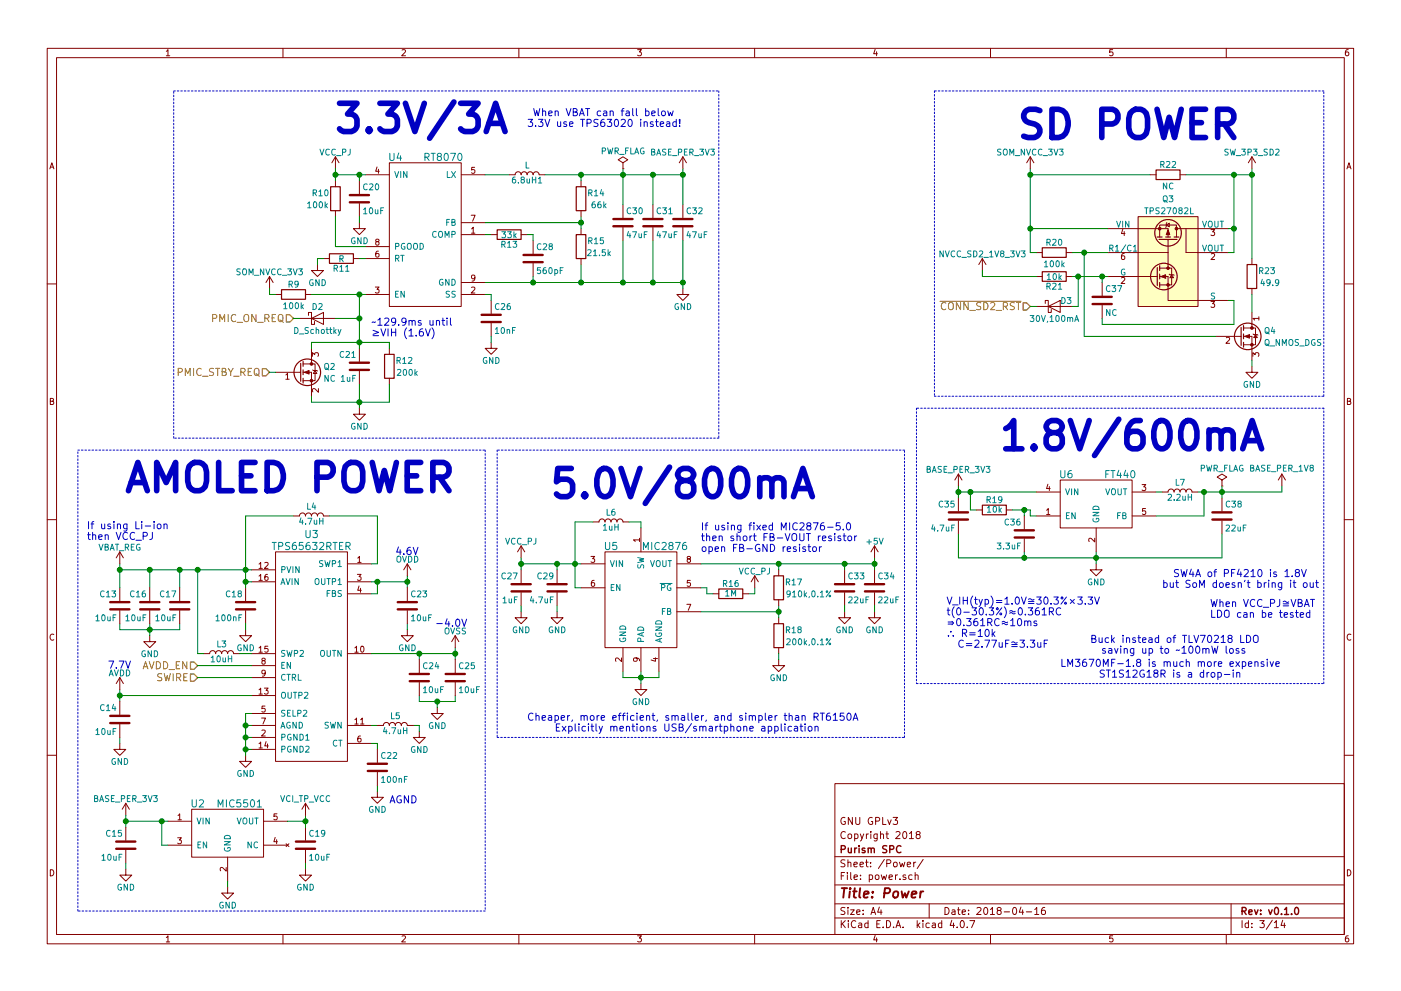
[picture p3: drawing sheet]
<svg xmlns="http://www.w3.org/2000/svg" width="297mm" height="210mm" viewBox="0 0 297 210" stroke-linecap="round" stroke-linejoin="round" font-family="sans-serif">
<g fill="none" stroke="#840000" stroke-width=".21">
<path d="M10 10.3h277v189.9h-277zM12 12.2h273v186.1h-273zM35.3 10.9l.3-.4v1.3M35.3 11.8h.7M60 10.3v1.9M85.2 10.6l.5-.1 .3 .4-.8 .9h.8M110 10.3v1.9M135.2 10.5h.8l-.4 .5 .3 .1 .1 .2-.1 .4-.2 .1-.5-.1M160 10.3v1.9M185.5 10.5l-.3 .9h.8M185.9 11v.8M210 10.3v1.9"/>
<path d="M235.9 10.5h-.6v.6h.6l.1 .5-.3 .2-.4-.1M260 10.3v1.9M285.9 10.5l-.4 .1-.2 .2-.1 .8 .3 .2 .4-.1 .1-.4-.1-.2-.4-.1-.3 .3M10.6 35.8l.4-1.3 .4 1.3M10.7 35.5h.6M71.1 33.3v2.5M71.1 38.3v1.3M71.1 33.3l-.7 1.2M71.1 33.3l.8 1.2M76.2 38.3v2.8M77.5 37.1h5M79.9 35.4l-.2 .9h.7"/>
<path d="M80.2 35.9v.9M82.5 34.5h15.3v30.5h-15.3zM97.8 37.1h5.1M100.6 35.5h-.6v.6h.6v.5l-.1 .2-.5-.2M107.9 37.1l1.3-.1a.64 .64 0 0 1 .7-.6 .64 .64 0 0 1 .6 .7v-.1a.64 .64 0 0 1 .6-.6 .64 .64 0 0 1 .7 .7v-.1a.64 .64 0 0 1 .6-.6 .64 .64 0 0 1 .6 .7v-.1a.64 .64 0 0 1 .7-.6 .64 .64 0 0 1 .6 .7h1.3M123.2 38.3v1.3M132.1 35.8h.1M132.1 34.5l1-.6-1-.6-1 .6 1 .6v1.3M144.8 33.3v2.5M144.8 33.3l-.8 1.2M144.8 33.3l.7 1.2M218.4 33.3l-.7 1.2"/>
<path d="M218.4 33.3v2.5M218.4 33.3l.8 1.2M243.8 37.1h1.3M250.2 37.1h1.3M265.4 33.3v2.5M265.4 33.3l-.7 1.2M265.4 33.3l.8 1.2M285.6 35.8l.4-1.3 .4 1.3M285.7 35.5h.6M57.1 58.7l-.7 1.2M57.1 58.7v2.5M57.1 58.7l.8 1.2"/>
<path d="M67.3 56.1v1.3h1.3l-1.3 1.3-1.3-1.3h1.3M68.6 54.9h1.2M71.1 44.7v1.3M74.9 54.9h1.3M76.2 47.2v1.3h1.3l-1.3 1.3-1.3-1.3h1.3M76.2 43.2v2.8M77.5 54.9h5M77.5 52.3h5M79.9 51.3l-.2-.3 .1-.2h.5v.3l-.5 .2-.1 .2v.4l.2 .1h.2l.3-.2-.1-.4-.2-.1M80.2 53.3h-.3l-.2 .3v.7l.2 .3 .4-.2-.1-.6h-.3l-.2 .2M97.8 49.8h5.1M97.8 47.2h5.1"/>
<path d="M97.8 59.9h5.1M99.9 45.7h.8l-.5 1.2M100 48.6l.3-.4v1.3M100 49.5h.7M100.7 58.9l-.2 .3-.4-.1-.1-.6 .5-.1 .2 .2-.1 .7-.3 .3h-.2M104.1 49.8h1.3M110.5 49.8h1.3M113 51v2.8M113 55.9v2.8M123.2 44.7v1.3M123.2 48.5v1.3M123.2 54.9v1.2"/>
<path d="M132.1 43.4v2.8M132.1 48.3v2.7M138.4 43.4v2.8M138.4 48.3v2.7M144.8 43.4v2.8M144.8 48.3v2.7M208.3 54.9l-.8 1.2M208.3 54.9v2.5M208.3 54.9l.7 1.2M219.7 58.7h1.3M219.7 53.6h1.3M226.1 58.7h1.2"/>
<path d="M226.1 53.6h1.2M233.7 59.9v2.8M234.9 58.7h10.5M234.9 48.5h12.7v1.8M234.9 53.6h12.7M237.8 59l.5-.1 .2 .3-.8 .9h.8M238 48.6l-.2 .9h.7M238.4 53.8h-.4l-.2 .3v.7l.2 .3 .4-.2v-.6h-.4l-.2 .2M238.4 49.1v.9M241.3 46h12.7v19h-12.7zM245.9 58.7h1.7v5h12.7M245.9 56.9h1.7"/>
<path d="M247.3 47.7l.6-.3v.7zM247.4 47.2l-.3 1.1M247.6 56.9h.8v3.5h-2.5M247.6 50.8v6.1M247.9 58.2l1 .2M248.4 58.3l.4 .6h-.8zM249.4 48.5v-.8h-3.5v2.6M249.4 48.5h10.9M249.4 48.5v1.8M251.5 48.5v5.1h8.8M256.7 48.7h.8l-.4 .5 .4 .1v.6l-.2 .1-.6-.1M256.8 53.9l.5-.1 .2 .3-.8 1h.8"/>
<path d="M265.4 54.9v1.2M10 60.2h2M58.4 62.5h1.3M58.4 79h5.4M60.6 79.5l.4-.3v1.3M63.5 67.6h7.6M64.3 79h1.7v5.1M64.3 77.2h1.7M64.8 62.5h1.2M65.4 66.9v-.6h.6v2.5h.7v-.6M66 67.6l2.6-1.3v2.5zM66 77.2h.8v3.6h-2.5"/>
<path d="M66 73.9v3.3M66.2 75.6v-.8l.5 .5 .1-.4h.6l.1 .2-.1 .5M66.3 78.5l1 .2M66.8 78.6l.4 .6h-.8zM76.2 73.9v2.8M76.2 78.7v2.8M77.5 62.5h5M79.6 60.9h.8l-.5 .5 .4 .1v.5l-.2 .2-.5-.2M82.5 73.9v1.3M97.8 62.5h5.1M100 61l.5-.1 .2 .4-.8 .9h.8M104.1 72.6v1.3h1.3l-1.3 1.3-1.2-1.3h1.2"/>
<path d="M104.1 63.7v2.8M104.1 68.6v2.8M144.8 61.2v1.3h1.2l-1.2 1.2-1.3-1.2h1.3M219.7 65h7.6M221.6 64.4v-.7h.6v2.6h.7v-.6M222.2 65l2.6-1.3v2.6zM233.7 64.8v2.8M256.7 64h.8l-.4 .4 .4 .1v.6l-.2 .1-.6-.1M257.8 71.4h5.3M260 71.7l.5-.1 .2 .3-.8 .9h.8M263.7 71.4h1.7v5M263.7 69.6h1.7"/>
<path d="M265.4 69.6h.8v3.5h-2.5M265.4 77.7v1.3h1.3l-1.3 1.3-1.2-1.3h1.2M265.4 61.2v1.3M265.4 66.3v3.3M265.6 75.6v-.8l.5 .5 .1-.4h.6l.1 .2-.1 .5M265.7 70.9l1 .2M266.2 71l.4 .6h-.8zM266.9 67.6h-1.3l.4 .3M266.9 67.2v.7M285 60.2h2M10.7 85.1h.5l.1-.5-.6-.1v1.3h.5l.2-.4-.3-.3M60.6 80.5h.7"/>
<path d="M67.5 82.4v.8l-.9-.8-.4 .3 .1 .5M76.2 86.6v1.3h1.3l-1.3 1.2-1.3-1.2h1.3M82.5 80.3v1.2M285.7 85.1h.5l.1-.5-.6-.1v1.3h.5l.2-.4-.3-.3M10 110.3h2M25.4 117.1v2.5M25.4 117.1l-.8 1.3M25.4 117.1l.8 1.3M54.9 119.7l.4-.4v1.3M56.1 119.4l.5-.1 .2 .4-.7 .9h.7M58.4 117.1h15.3v44.4h-15.3zM62.2 109.5l1.3-.1a.64 .64 0 0 1 .7-.6 .64 .64 0 0 1 .6 .7v-.1a.64 .64 0 0 1 .6-.6 .64 .64 0 0 1 .6 .7v-.1a.64 .64 0 0 1 .7-.6 .64 .64 0 0 1 .6 .7v-.1a.64 .64 0 0 1 .7-.6 .64 .64 0 0 1 .6 .7h1.2"/>
<path d="M73.7 119.6h5M75.8 118.4l.4-.3v1.2M75.8 119.3h.8M86.4 119.6l-.8 1.3M86.4 119.6v2.6M86.4 119.6l.7 1.3M110.5 115.8l-.8 1.3M110.5 115.8v2.6M110.5 115.8l.8 1.3M123.2 119.6h5.1M125.3 118.1h.8l-.4 .4 .3 .1v.6l-.1 .1-.6-.1M125.7 110.7h1.3a.64 .64 0 0 1 .7-.6 .64 .64 0 0 1 .6 .6 .64 .64 0 0 1 .6-.6 .64 .64 0 0 1 .6 .6 .64 .64 0 0 1 .7-.6 .64 .64 0 0 1 .6 .6 .64 .64 0 0 1 .7-.6 .64 .64 0 0 1 .6 .6h1.2"/>
<path d="M128.3 117.1h15.2v20.3h-15.2zM135.6 114.5h-1.3l.4 .4M135.6 114.2v.7M135.9 112v5.1M143.5 119.6h5.1M145.9 118.6l-.2-.2v-.2h.7v.3l-.6 .1-.1 .2v.4l.2 .1h.3l.2-.2v-.4l-.2-.1M185.4 115.8l-.7 1.3M185.4 115.8v2.6M185.4 115.8l.8 1.3M203.2 100.6v2.5M203.2 105.7v2.8M203.2 110.5v2.8"/>
<path d="M203.2 100.6l-.8 1.2M203.2 100.6l.8 1.2M207 108.2h1.3M213.4 108.2h1.2M217.2 109.5v2.8M217.2 114.3v2.8M219.7 109.5h5.1M219.7 104.4h5.1M221.9 108.2l.3-.3v1.3M221.9 109.2h.7M222.2 102.7l-.3 1h.8M222.5 103.2v.9"/>
<path d="M224.8 101.8h15.2v10.2h-15.2zM232.1 114.2v.8l-.9-.8-.4 .2 .1 .5M232.4 119.6v1.3h1.3l-1.3 1.3-1.3-1.3h1.3M232.4 112v5.1M240 109.5h5.1M240 104.4h5.1M242.1 102.8h.8l-.4 .5 .4 .1v.6l-.2 .1-.6-.1M242.9 107.9h-.6l-.1 .6h.7v.5l-.2 .2-.5-.2M246.4 104.4l1.2-.1a.64 .64 0 0 1 .7-.5 .64 .64 0 0 1 .6 .6v-.1a.64 .64 0 0 1 .7-.5 .64 .64 0 0 1 .6 .6v-.1a.64 .64 0 0 1 .6-.5 .64 .64 0 0 1 .7 .6v-.1a.64 .64 0 0 1 .6-.5 .64 .64 0 0 1 .6 .6h1.3M259.1 103.1h.1M259.1 101.8l1-.6-1-.6-1 .6 1 .6v1.3M259.1 105.7v2.8"/>
<path d="M259.1 110.5v2.8M271.8 100.6l-.8 1.2M271.8 100.6v2.5M271.8 100.6l.7 1.2M285 110.3h2M11.4 134.6a.58 .58 0 0 0-.8 .6 .58 .58 0 0 0 .8 .5M25.4 124.7v2.8M25.4 129.5v2.8M31.7 134.9v1.2h1.3l-1.3 1.3-1.2-1.3h1.2M31.7 124.7v2.8M31.7 129.5v2.8M38.1 124.7v2.8"/>
<path d="M38.1 129.5v2.8M43.2 138.7l1.2-.1a.64 .64 0 0 1 .7-.6 .64 .64 0 0 1 .6 .7v-.1a.64 .64 0 0 1 .7-.6 .64 .64 0 0 1 .6 .7v-.1a.64 .64 0 0 1 .6-.6 .64 .64 0 0 1 .7 .7v-.1a.64 .64 0 0 1 .6-.6 .64 .64 0 0 1 .6 .7h1.3M52.1 133.6v1.3h1.2l-1.2 1.2-1.3-1.2h1.3M52.1 124.7v2.8M52.1 129.5v2.8M53.3 123.4h5.1M53.3 138.7h5.1M53.3 120.9h5.1M54.9 137.5l.4-.4v1.3M54.9 122.2l.4-.3v1.2M54.9 138.4h.7M54.9 120.6h.7"/>
<path d="M54.9 123.1h.7M56.7 121.9h-.3l-.2 .3-.1 .7 .3 .2 .4-.1-.1-.6-.3-.1-.3 .3M56.8 137.1h-.6l-.1 .6h.7v.5l-.2 .2-.5-.2M73.7 126h5M73.7 123.4h5M73.7 138.7h5M75.2 137.5l.4-.4v1.3M75.2 138.4h.7M75.8 121.9h.8l-.5 .4 .4 .1v.6l-.2 .1-.5-.1M76.1 124.3l-.3 .9h.8M76.4 124.8v.9M76.6 137.2l.1-.1a.67 .67 0 0 1 .5 .6 .67 .67 0 0 1-.5 .7l-.2-.5z"/>
<path d="M86.4 133.6v1.3h1.2l-1.2 1.2-1.3-1.2h1.3M86.4 124.7v2.8M86.4 129.5v2.8M88.9 139.9v2.8M96.5 134.9l-.7 1.2M96.5 134.9v2.5M96.5 139.9v2.8M96.5 134.9l.8 1.2M110.5 129.8v1.3h1.3l-1.3 1.2-1.3-1.2h1.3M110.5 120.9v2.8M110.5 125.7v2.8M118.1 129.8v1.3h1.3l-1.3 1.2-1.3-1.2h1.3"/>
<path d="M118.1 120.9v2.8M118.1 125.7v2.8M123.2 124.7h5.1M126 123.1l-.4 .1-.2 .2v.7l.2 .3 .4-.1v-.6l-.4-.1-.2 .2M131.8 139.6v.8l-.9-.8-.4 .2 .1 .5M132.1 137.4v5.1M134.8 139.6l.3 .2-.1 .4-.6 .1-.1-.5 .2-.2h.8l.3 .3v.3M135.9 137.4v5.1M138.5 139.7h.9M139 139.5v.8l-1-.3M139.7 137.4v5.1M143.5 124.7h5.1"/>
<path d="M143.5 129.8h5.1M145.6 128.2h.9l-.6 1.3M146.4 123.1h-.7v.6h.7v.6l-.2 .1-.5-.1M151.1 126h1.3M157.5 126h1.2M160 122.2l-.7 1.2M160 122.2v2.5M160 122.2l.8 1.2M165.1 139.9v1.3h1.3l-1.3 1.3-1.3-1.3h1.3M165.1 120.9v1.3M165.1 127.2v1.3M165.1 131.1v1.2"/>
<path d="M165.1 137.4v1.3M179.1 129.8v1.3h1.2l-1.2 1.2-1.3-1.2h1.3M179.1 120.9v2.8M179.1 125.7v2.8M185.4 129.8v1.3h1.3l-1.3 1.2-1.3-1.2h1.3M185.4 120.9v2.8M185.4 125.7v2.8M286.4 134.6a.58 .58 0 0 0-.8 .6 .58 .58 0 0 0 .8 .5M25.4 157.7v1.3h1.3l-1.3 1.3-1.3-1.3h1.3M25.4 143.8v2.5M25.4 148.8v2.8M25.4 153.7v2.8"/>
<path d="M25.4 143.8l-.8 1.2M25.4 143.8l.8 1.2M53.3 156.5h5.1M53.3 151.4h5.1M53.3 153.9h5.1M53.3 141.2h5.1M53.3 143.8h5.1M53.3 147.6h5.1M53.3 159h5.1M54.9 146.3l.4-.3v1.3M54.9 157.8l.4-.4v1.3M54.9 147.3h.7"/>
<path d="M54.9 158.7h.7M55.4 152.3h.9l-.5 1.3M55.5 155l.5-.1 .2 .3-.8 1h.8M55.8 140.2l-.3-.3 .1-.2h.6v.3l-.6 .2-.1 .2 .1 .4 .2 .1h.2l.2-.2v-.4l-.2-.1M56.1 146h.7l-.4 .5 .4 .1v.5l-.2 .2-.5-.2M56.2 149.8h-.6l-.1 .6h.7v.5l-.2 .2-.5-.2M56.2 142.7l-.2 .3-.4-.1v-.6l.4-.1 .2 .2v.7l-.3 .4h-.3M56.4 157.3l-.3 1h.8M56.7 157.8v.9M73.7 157.7h5M73.7 153.9h5M75.2 152.7l.4-.4v1.3"/>
<path d="M75.2 153.6h.7M76.4 156.2h-.3l-.2 .3-.1 .7 .3 .2 .4-.1-.1-.6-.3-.1-.3 .3M76.5 152.7l.3-.4v1.3M76.5 153.6h.7M80 153.9h1.3a.64 .64 0 0 1 .6-.6 .64 .64 0 0 1 .6 .6 .64 .64 0 0 1 .7-.6 .64 .64 0 0 1 .6 .6 .64 .64 0 0 1 .7-.6 .64 .64 0 0 1 .6 .6 .64 .64 0 0 1 .6-.6 .64 .64 0 0 1 .7 .6h1.2M80 159v2.8M88.9 155.2v1.3h1.3l-1.3 1.2-1.3-1.2h1.3M88.9 144.8v2.8M92.7 150.1v1.3h1.3l-1.3 1.2-1.3-1.2h1.3M96.5 144.8v2.8M135.9 145v1.3h1.3l-1.3 1.3-1.3-1.3h1.3M10 160.2h2"/>
<path d="M26.7 170.4l-.8 1.3M26.7 170.4v2.6M26.7 175.5v2.8M26.7 170.4l.7 1.3M35.6 174.2h5M35.6 179.3h5M37.7 177.7h.8l-.5 .5 .4 .1v.6l-.2 .1-.5-.1M37.7 173l.4-.3v1.2M37.7 173.9h.8M40.6 171.7h15.3v10.2h-15.3zM52.1 160.3v1.2h1.2l-1.2 1.3-1.3-1.3h1.3M55.9 174.2h5.1"/>
<path d="M55.9 179.3h5.1M58.3 177.7l-.2 .9h.7M58.6 178.1v.9M58.7 172.7h-.6v.5h.6v.6l-.2 .1-.4-.1M60.7 179l.6 .6M61.3 179l-.6 .6M64.8 170.4v2.6M64.8 175.5v2.8M64.8 170.4l-.8 1.3M64.8 170.4l.7 1.3M80 167.9v1.3h1.3l-1.3 1.2-1.3-1.2h1.3M80 163.8v2.8"/>
<path d="M177 166.3h108v32h-108zM179.1 173.5a.69 .69 0 0 0-.8 .7 .69 .69 0 0 0 .9 .6v-.5h-.3M179.2 176.6a.71 .71 0 0 0-1 .5 .71 .71 0 0 0 .7 .8l.3-.1M179.9 177.1l.2-.2 .4 .2 .1 .5-.2 .2-.3 .1-.2-.1zM180.7 173.4v1.5l-.8-1.5v1.5M181.2 177l.4-.1 .3 .3-.1 .6h-.6M181.2 176.9v1.5M181.4 173.4v1.2l.3 .3h.3l.3-.3v-1.2M182.4 176.9l.4 1M183.1 176.9l-.5 1.4-.2 .1M183.7 176.9v1M184.1 176.9l-.4 .3"/>
<path d="M184.6 176.4v.2M184.6 176.9v1M184.9 173.5a.69 .69 0 0 0-.8 .7 .69 .69 0 0 0 .9 .6v-.5h-.3M185.6 174.2l.8-.1 .1-.2-.1-.3-.2-.2h-.6v1.5M186 176.9l-.1 1.4-.2 .1h-.4M186 177l-.5-.1-.2 .3v.6l.2 .1 .5-.1M186.7 177.1l.2-.2 .4 .1v.9M186.7 176.4v1.5M187.1 173.4v1.5h.8M187.8 176.9h.6M188 176.4v1.3l.4 .2M188.2 173.9l.4 1 .4-1"/>
<path d="M189.4 173.4h.9l-.5 .6 .4 .1v.7l-.2 .1-.6-.1M190 176.6l.6-.2 .2 .5-.9 1h.9M191.5 176.6l.2-.2a.8 .8 0 0 1 .6 .8 .8 .8 0 0 1-.6 .7l-.3-.5zM192.8 176.9l.4-.5v1.5M192.8 177.9h.9M194.5 177.1l-.3-.3 .1-.2 .2-.2 .4 .1 .2 .2-.1 .2-.5 .2-.3 .3v.2l.3 .3h.3l.3-.3v-.2l-.3-.3M285 160.2h2M10.7 184.5a.65 .65 0 0 1 .7 .7 .65 .65 0 0 1-.7 .6zM26.7 184.4v1.3h1.2l-1.2 1.2-1.3-1.2h1.3M26.7 180.3v2.8M35.3 198.9l.3-.4v1.3M35.3 199.8h.7"/>
<path d="M48 184v.8l-1-.8-.3 .3 .1 .5M48.3 188.2v1.3h1.2l-1.2 1.2-1.3-1.2h1.3M48.3 181.9v5M60 198.3v1.9M64.8 184.4v1.3h1.2l-1.2 1.2-1.3-1.2h1.3M64.8 180.3v2.8M85.2 198.6l.5-.1 .3 .4-.8 .9h.8M110 198.3v1.9M135.2 198.5h.8l-.4 .5 .3 .1 .1 .2-.1 .4-.2 .1-.5-.1M160 198.3v1.9M177 194.8h108M177 191.8h108"/>
<path d="M177 187.8h108M177 181.8h108M178.4 195.3v1.5M178.4 185.8h.5M178.6 196l.6 .8M179.1 185.1h-.7v1.5M179.1 192.6l-.5-.1-.3 .3 .1 .3 .7 .4v.4l-.2 .1-.6-.1M179.1 182.5l-.5-.1-.3 .3 .1 .3 .7 .4v.4l-.2 .1-.6-.1M179.2 195.3l-.8 .9M179.7 185.1v.2M179.7 185.6v1M179.8 192.5v.2"/>
<path d="M179.8 183.1l.2-.2 .4 .1v.9M179.8 182.4v1.5M179.8 193v1M179.9 195.3v.2M179.9 195.8v1M180.3 193h.8l-.8 1h.8M180.4 185.1v1.3l.2 .2M181.1 183.4l.7-.1-.1-.3-.4-.1-.2 .2v.7h.6M181.1 186.1l.7-.1-.1-.3-.4-.1-.2 .2 .1 .7h.5M181.4 195.5a.71 .71 0 0 0-1 .5 .71 .71 0 0 0 .8 .8l.2-.1M181.6 193.5l.7-.1v-.3l-.4-.1-.3 .2 .1 .7h.6M182.1 195.9h.6v.9"/>
<path d="M182.3 183.4l.8-.1-.1-.3-.4-.1-.3 .2 .1 .7h.6M182.4 186.5v.1M182.4 185.7v.1M182.7 196.2l-.7 .3 .2 .3 .5-.1M183 193.9v.1M183 193.1v.1M183.5 182.9h.6M183.7 182.4v1.3l.4 .2M184 195.9l-.4-.1-.3 .3 .1 .6 .2 .1 .4-.1M184 195.3v1.5M184.3 185.7l.4-.1 .3 .3-.1 .6h-.6M184.3 185.6v1.5"/>
<path d="M184.6 183.8v.1M184.6 183v.1M184.7 194l.4-1.5 .5 1.5M184.8 193.6h.7M185.5 198.5l-.3 .9h.8M185.6 185.7l.3-.1 .4 .1 .1 .6-.2 .2-.3 .1-.3-.1zM185.9 199v.8M185.9 196h.5M186.4 192.5l-.3 1h.9M186.6 195.3h-.7v1.5h.7M186.8 193v1M186.8 185.6l.3 1 .3-.7 .3 .7 .3-1"/>
<path d="M187.2 196.7v.1M187.5 182.3l-1.3 2M188 195.3a.76 .76 0 0 1 .8 .8 .76 .76 0 0 1-.8 .7zM188 183.2l.7-.1 .2-.2-.1-.3-.2-.2h-.6v1.5M188.5 186.1l.7-.1v-.3l-.5-.1-.2 .2 .1 .7h.6M189.5 196.7v.1M189.5 183.1l.2-.2 .4 .2 .1 .5-.1 .2-.4 .1-.2-.1zM189.9 185.6v1M190 196.8l.4-1.5 .6 1.5M190.1 196.4h.7M190.3 185.6l-.4 .3M190.7 182.9l.3 1 .3-.7 .3 .7 .2-1"/>
<path d="M190.8 186.5v.1M191.5 196.7v.1M192 185.7l-.3-.1-.3 .2 .1 .2 .5 .2v.3h-.6M192.4 183.4l.7-.1-.1-.3-.4-.1-.2 .2v.7h.6M193.4 185.7l-.5-.1-.2 .3v.6l.2 .1 .5-.1M193.7 182.9v1M194 185.7l.2-.1 .4 .1 .1 .9M194 185.1v1.5M194.2 182.9l-.5 .3M194.5 195.3v1.5M194.6 196.3l.4 .5M195 195.8l-.5 .6"/>
<path d="M195.7 195.3v.2M195.7 195.8v1M195.7 182.3l-1.2 2M197 191.8v3M197 195.9l-.4-.1-.3 .3 .1 .6 .2 .1 .4-.1M197.7 195.9h.6v.9M198.3 196.2l-.7 .3 .2 .3 .5-.1M199.7 195.9l-.5-.1-.2 .3v.6l.2 .1 .5-.1M199.7 195.3v1.5M200.4 192.5a.76 .76 0 0 1 .8 .8 .76 .76 0 0 1-.8 .7zM201.8 195.2l-.4 1.1h1M201.9 193.1h.5l.1 .9"/>
<path d="M202.2 195.8v1M202.5 193.4l-.7 .3 .2 .3 .5-.1M202.9 196.7v.1M203 193h.6M203.2 192.5v1.3l.4 .2M203.8 195.4l.1-.1a.8 .8 0 0 1 .6 .8 .8 .8 0 0 1-.6 .7 .97 .97 0 0 1-.1-1.4zM204 193.5l.7-.1-.1-.3-.4-.1-.2 .2 .1 .7h.5M205.1 196.7v.1M205.4 193.9v.1M205.4 193.1v.1M205.6 195.3h1.1l-.7 1.5M207.1 192.7l.6-.2 .3 .5-.9 1h.9"/>
<path d="M208.7 192.7l.2-.2a.8 .8 0 0 1 .5 .8 .8 .8 0 0 1-.5 .7l-.3-.5zM210 193l.4-.5v1.5M210 194h.8M210 198.3v1.9M211.7 193.2l-.3-.3 .1-.2 .2-.2 .4 .1 .2 .2-.1 .2-.5 .2-.3 .3v.2l.3 .3h.3l.3-.3v-.2l-.3-.3M212.9 193.5h1.1M214.8 192.7l.2-.2a.8 .8 0 0 1 .6 .8 .8 .8 0 0 1-.6 .7l-.3-.5zM216.5 192.5l-.4 1h.9M216.8 193v1M217.6 193.5h1.1M219.4 193l.4-.5v1.5M219.4 194h.8"/>
<path d="M221.5 192.5l-.4 .1a1.11 1.11 0 0 0-.1 1.3l.4 .1 .2-.1 .1-.5-.3-.3-.4 .1-.2 .2M235.9 198.5h-.6v.7l.6-.1 .1 .5-.3 .2-.4-.1M260 198.3v1.9M261 191.8v6.5M263.3 195.3v1.5M264.7 195.9l-.4-.1-.3 .3 .1 .6 .2 .1 .4-.1M264.7 195.3v1.5M265.4 196.7v.1M265.4 195.9v.1M267.1 195.3h.9l-.5 .6 .5 .1v.7l-.2 .1-.7-.1M269.7 195.2l-1.2 2M270.2 195.8l.4-.5v1.5"/>
<path d="M270.2 196.8h.8M272 195.2l-.4 1.1h.9M272.3 195.8v1M285.7 184.5a.65 .65 0 0 1 .7 .7 .65 .65 0 0 1-.7 .6zM285.9 198.5l-.4 .1-.2 .3-.1 .7 .3 .2 .4-.1 .1-.4-.1-.2-.4-.1-.3 .3"/>
</g>
<g fill="none" stroke="#840000" stroke-width=".3">
<path d="M179.9 179.9v.9l.4 .1 .2-.1M180.5 179.9v1M181.2 179.9v1M181.6 179.9l-.4 .3M182.1 179.4v.2M182.1 179.9v1M184.1 179.9v1M188 179.5l-.6-.1-.3 .3 .1 .3 .7 .4v.4l-.2 .1-.6-.1M191 179.6a.71 .71 0 0 0-1 .5 .71 .71 0 0 0 .7 .8l.3-.1M178.4 180.2l.7-.1 .1-.2-.1-.3-.2-.2h-.5v1.5M183.4 180l-.4-.1-.2 .2 .1 .3 .5 .1v.3h-.6M184.1 180.1l.2-.2 .4 .1v.9"/>
<path d="M184.7 180.1l.2-.2 .4 .1 .1 .9M188.6 180.2l.8-.1 .1-.2-.1-.3-.2-.2h-.6v1.5M263.3 193.3l.8-.1 .1-.2-.1-.3-.2-.2h-.6v1.5M263.7 193.3l.5 .7M264.8 193.5l.7-.1-.1-.3-.4-.1-.2 .2v.7h.6M266 193l.3 1 .4-1M267.3 193.9v.1M267.3 193.1v.1M269 193l.3 1 .4-1M270.4 192.6l.2-.1a.8 .8 0 0 1 .5 .8 .8 .8 0 0 1-.5 .7 .97 .97 0 0 1-.2-1.4zM271.7 193.9v.1M272.3 193l.5-.5v1.5"/>
<path d="M272.3 194h.9M273.8 193.9v.1M274.6 192.7l.2-.2a.8 .8 0 0 1 .6 .8 .8 .8 0 0 1-.6 .7l-.3-.5z"/>
</g>
<g fill="none" stroke="#840000" stroke-width=".41">
<path d="M178.5 188.4h1.1M179 188.4l-.2 2M180.2 189.1l-.2 1.3M180.3 188.4l-.1 .2 .2-.1-.1-.1-.1 .2M180.9 189.1h.7M181.2 188.4l-.2 1.8 .1 .1 .4 .1M182.4 188.4l-.2 1.8 .2 .2M183.2 189.8l.9-.2v-.4l-.6-.1-.3 .3v.9h.7M184.9 190.3v.1M185.1 189.2l-.1 .2-.1-.1 .2-.1-.1 .2M187.5 189.5l1-.1a.56 .56 0 0 0 .1-.9l-1-.1-.2 2M189.5 189.3l.3-.2 .6 .2v.8l-.4 .3-.6-.1z"/>
<path d="M191.2 189.1l.2 1.3 .5-.9 .3 .9 .5-1.3M193.3 189.8l1-.2-.1-.4-.6-.1-.3 .3v.9h.8M195.2 189.1l-.2 1.3M195.8 189.1l-.4 .1-.3 .3"/>
</g>
<g fill="none" stroke="#840000" stroke-width=".25">
<path d="M70.1 39.6h2v5.1h-2zM122.2 39.6h2v5.1h-2zM245.1 36.1h5.1v2h-5.1zM69.8 53.8h5.1v2.1h-5.1zM105.4 48.8h5.1v2h-5.1zM122.2 49.8h2v5.1h-2zM221 52.6h5.1v2h-5.1zM221 57.7h5.1v2h-5.1zM245.4 56.8v3.8M245.4 50.3h1M245.7 50.8h3.9M245.9 56.4v1"/>
<path d="M245.9 58.2v1M245.9 59.9v1.1M247.1 50.3h1.1M248.9 50.3h1M264.4 56.1h2v5.1h-2zM59.7 61.5h5.1v2h-5.1zM63.8 77.1v3.8M64.3 76.7v1M64.3 78.5v1M81.5 75.2h2.1v5.1h-2.1zM263.1 69.5v3.8M263.7 69.1v1"/>
<path d="M263.7 70.9v1M263.7 72.6v1.1M64.3 80.3v1M208.3 107.2h5.1v2h-5.1zM152.4 125h5.1v2h-5.1zM164.1 122.2h2v5h-2zM164.1 132.3h2v5.1h-2z"/>
<circle cx="246.8" cy="58.7" r="2.82"/>
<circle cx="247.6" cy="49.4" r="2.82"/>
<circle cx="65.2" cy="79" r="2.82"/>
<circle cx="264.5" cy="71.4" r="2.82"/>
</g>
<g fill="none" stroke="#008484" stroke-width=".21">
<path d="M67.8 31.6l.4 1.3 .5-1.3M69.8 31.7a.56 .56 0 0 0-.7 .6 .56 .56 0 0 0 .7 .5M71.1 31.7a.56 .56 0 0 0-.8 .6 .56 .56 0 0 0 .8 .5M71.3 33h1M72.6 32.3l.6-.1 .1-.5-.7-.1v1.3M74.2 31.6v1.1l-.4 .2M77.9 39.1a.56 .56 0 0 0-.8 .5 .56 .56 0 0 0 .8 .6M78.4 39.1l.4-.1 .3 .4-.8 .9h.8M79.7 39.1l.2-.1a.67 .67 0 0 1 .4 .6 .67 .67 0 0 1-.4 .7l-.3-.5zM82.7 32.5v1.3l.3 .3h.2l.3-.3v-1.3M83.7 36.4l.4 1.3 .4-1.3M84.6 32.5l-.4 1h.9"/>
<path d="M84.9 33v1.1M85 36.4v1.3M86.3 36.4v1.3l-.7-1.3v1.3M90.1 33.3h.7l.2-.3-.1-.3-.2-.2h-.6v1.6M90.5 33.3l.5 .8M91.4 32.5h.9M91.8 32.5v1.6M93 33.2l-.3-.3 .1-.2 .2-.2 .4 .1 .2 .2-.1 .2-.6 .3-.2 .2v.3l.3 .3h.3l.3-.3v-.3l-.3-.3M94.4 32.6l.1-.1a.81 .81 0 0 1 .6 .8 .81 .81 0 0 1-.6 .8 .98 .98 0 0 1-.1-1.5zM94.8 36.4v1.3h.7M95.6 32.5h1l-.7 1.6M95.7 36.4l.9 1.3"/>
<path d="M96.6 36.4l-.9 1.3M97.2 32.7l.2-.2a.81 .81 0 0 1 .6 .8 .81 .81 0 0 1-.6 .8l-.2-.2-.1-.4zM109.2 37.6h-.3l-.2 .3-.1 .7 .3 .2 .4-.1-.1-.6-.3-.1-.3 .3M109.9 38.7v.1M110.7 38.1l-.2-.2 .1-.3 .5 .1v.3l-.5 .1-.1 .2v.4l.2 .1h.2l.3-.2-.1-.4-.2-.1M111.6 34.4v1.3h.6M111.7 38l.1 .8h.3l.2-.1M112.3 38v.8M112.9 37.6v1.2M112.9 38.1h.7M113.6 37.6v1.2M114.1 37.9l.4-.3v1.2"/>
<path d="M114.1 38.8h.8M127.7 32h.6v-.5l-.6-.1v1.3M128.8 31.4l.3 1.3 .3-1 .2 1 .3-1.3M130.4 32h.6l.1-.5-.7-.1v1.3M130.7 32l.4 .7M131.4 32.8h.9M132.6 32h.5M133.2 31.4h-.6v1.3M133.7 31.4v1.3h.6M134.6 32.7l.4-1.3 .4 1.3M134.7 32.3h.6M136.5 31.4a.59 .59 0 0 0-.7 .6 .59 .59 0 0 0 .7 .6l.1-.5h-.3"/>
<path d="M138.2 32.2l.6-.1v-.4l-.6-.1v1.3h.4l.3-.4-.3-.3M139.2 32.9l.4-1.3 .5 1.3M139.4 32.5h.6M141.2 31.7h-.6l-.1 .4a.54 .54 0 0 1 .6 .7l-.2 .1-.4-.1M141.7 32.2h.5M142.3 31.6h-.6v1.3h.6M142.6 33h.9M143.8 32.3l.6-.1 .1-.5-.7-.1v1.3M145.1 32.2h.4M145.7 31.6h-.6v1.3h.6M146.3 32.3l.6-.1v-.5l-.6-.1v1.3M146.6 32.3l.4 .6"/>
<path d="M147.2 33h1M148.4 31.6h.7l-.4 .5 .4 .1v.6l-.2 .1-.5-.1M149.5 31.6l.4 1.3 .5-1.3M150.7 31.6h.8l-.5 .5 .4 .1v.6l-.2 .1-.5-.1M212.2 31.7h-.6v.4a.54 .54 0 0 1 .6 .7l-.2 .1-.5-.1M212.8 31.8l.2-.2 .4 .1 .2 .8a.42 .42 0 0 1-.3 .4 .42 .42 0 0 1-.4-.1l-.2-.3zM214.1 32.9v-1.3l.4 .9 .4-.9v1.3M215.2 33h1M217.2 31.6v1.3l-.7-1.3v1.3M217.7 31.6l.4 1.3 .4-1.3M219.6 31.7a.56 .56 0 0 0-.7 .6 .56 .56 0 0 0 .7 .5M220.9 31.7a.56 .56 0 0 0-.8 .6 .56 .56 0 0 0 .8 .5"/>
<path d="M221.2 33h.9M222.3 31.6h.8l-.4 .5 .3 .1v.6l-.1 .1-.6-.1M223.5 31.6l.4 1.3 .4-1.3M224.6 31.6h.8l-.4 .5 .3 .1v.6l-.1 .1-.6-.1M246.1 34.9l.6-.1 .1-.4-.7-.1v1.2M246.4 34.9l.4 .6M247.3 34.4l.5-.1 .2 .3-.8 .9h.8M247.4 38.8v1.3l-.7-1.3v1.3M248.5 34.4l.5-.1 .3 .3-.8 .9h.8M248.7 38.9a.56 .56 0 0 0-.8 .6 .56 .56 0 0 0 .8 .5M260.4 31.7h-.6l-.1 .4a.54 .54 0 0 1 .6 .7l-.1 .1-.5-.1M260.8 31.6l.3 1.3 .3-.9 .2 .9 .3-1.3"/>
<path d="M262.1 33h1M263.2 31.6h.8l-.4 .5 .4 .1v.6l-.2 .1-.6-.1M264.6 32.3l.6-.1 .1-.5-.7-.1v1.3M265.7 31.6h.8l-.4 .5 .4 .1v.6l-.2 .1-.6-.1M266.8 33h.9M268.7 31.7h-.6l-.1 .4a.54 .54 0 0 1 .7 .7l-.2 .1-.5-.1M269.3 31.6a.64 .64 0 0 1 .7 .7 .64 .64 0 0 1-.7 .6zM270.5 31.7l.5-.1 .2 .4-.8 .9h.8M50.9 57.1h-.6v.4a.54 .54 0 0 1 .6 .7l-.2 .1-.5-.1M51.5 57.2l.2-.2 .4 .1 .2 .8a.42 .42 0 0 1-.2 .4 .42 .42 0 0 1-.5-.1l-.2-.3zM52.8 58.3v-1.3l.4 .9 .4-.9v1.3M53.9 58.4h1"/>
<path d="M55.9 57v1.3l-.7-1.3v1.3M56.4 57l.4 1.3 .4-1.3M58.3 57.1a.56 .56 0 0 0-.7 .6 .56 .56 0 0 0 .7 .5M59.6 57.1a.56 .56 0 0 0-.8 .6 .56 .56 0 0 0 .8 .5M59.9 58.4h.9M61 57h.8l-.4 .5 .3 .1v.6l-.1 .1-.6-.1M62.2 57l.4 1.3 .4-1.3M63.3 57h.8l-.4 .5 .4 .1v.6l-.2 .1-.6-.1M65.2 43.2l.4-.4v1.3M65.2 44.1h.7M66.3 59.4a.59 .59 0 0 0-.7 .6 .59 .59 0 0 0 .7 .5l.1-.5h-.2M66.4 40.9h.6l.1-.5-.7-.1v1.2"/>
<path d="M66.5 42.9l.2-.1a.67 .67 0 0 1 .5 .7 .67 .67 0 0 1-.5 .6l-.3-.5zM66.7 40.9l.4 .6M67.6 40.6l.4-.3v1.2M67.6 41.5h.7M67.7 59.3v1.3l-.7-1.3v1.3M67.8 42.9l.1-.1a.67 .67 0 0 1 .5 .7 .67 .67 0 0 1-.5 .6l-.2-.5zM68.3 59.3a.64 .64 0 0 1 .7 .7 .64 .64 0 0 1-.7 .6zM68.9 40.4l.2-.1a.67 .67 0 0 1 .5 .6 .67 .67 0 0 1-.5 .6l-.3-.4zM68.9 42.8v1.3M69.1 43.6l.3 .5M69.4 43.2l-.5 .5M70.8 56.9h.7v-.5l-.7-.1v1.3"/>
<path d="M71.1 56.9l.5 .7M72.1 56.6l.3-.3v1.3M72.1 54.9l.6-.1v-.4l-.6-.2v1.3M72.1 57.6h.7M72.4 54.9l.4 .6M73.3 56.6l.3-.3v1.3M73.3 57.6h.7M75.2 50.5a.59 .59 0 0 0-.7 .6 .59 .59 0 0 0 .7 .5l.1-.5h-.2M76.6 50.4v1.3l-.8-1.3v1.3M77.1 44.4l.3-.3v1.3M77.1 45.4h.7M77.2 50.4a.64 .64 0 0 1 .7 .7 .64 .64 0 0 1-.7 .6z"/>
<path d="M78.4 44.2l.2-.1a.67 .67 0 0 1 .4 .6 .67 .67 0 0 1-.4 .7l-.3-.5zM79.6 44.5v.8l.3 .1 .2-.2M80.1 44.5v.9M80.7 44.7h.5M81.3 44.1h-.6v1.3M83.9 54.8h.6v-.5l-.6-.1v1.2M83.9 52.3l.6-.1v-.5l-.6-.1v1.3M84.2 54.8l.4 .6M85 54.2h.7M85.3 54.2v1.2M85.8 51.7a.59 .59 0 0 0-.7 .6 .59 .59 0 0 0 .7 .5l.1-.5h-.3M86.5 51.7h.5l.2 .8a.42 .42 0 0 1-.2 .4 .42 .42 0 0 1-.5-.1l-.1-.3z"/>
<path d="M87.9 51.7h.4l.2 .8a.42 .42 0 0 1-.2 .4 .42 .42 0 0 1-.4-.1l-.2-.3zM89.1 51.6a.64 .64 0 0 1 .7 .7 .64 .64 0 0 1-.7 .6zM92.5 49.2a.56 .56 0 0 0-.8 .5 .56 .56 0 0 0 .8 .5M93 49.3l.3-.2h.3l.2 .8a.42 .42 0 0 1-.2 .4 .42 .42 0 0 1-.4 0l-.2-.4zM93.9 59.3a.59 .59 0 0 0-.7 .6 .59 .59 0 0 0 .7 .5v-.4h-.2M94.4 50.4v-1.3l.4 .9 .4-.9v1.3M94.7 47.1h.4M95.2 59.3v1.2l-.7-1.2v1.2M95.3 46.6h-.6v1.2M95.8 49.8l.6-.1 .1-.5-.7-.1v1.3M95.8 47.1l.6-.1v-.3l-.6-.1v1.2h.5l.2-.4-.3-.3M95.8 59.3a.64 .64 0 0 1 .7 .6 .64 .64 0 0 1-.7 .6z"/>
<path d="M106.4 51.9l.6-.1 .1-.5-.7-.1v1.3M106.4 49.2h.8l-.4 .5 .3 .1v.5l-.1 .1-.6-.1M106.7 51.9l.4 .6M107.6 51.6l.4-.4v1.3M107.6 49.2h.8l-.4 .5 .4 .1v.5l-.2 .1-.6-.1M107.6 52.5h.7M108.8 51.2h.8l-.5 .5 .4 .1v.5l-.2 .2-.5-.2M109 49.2v1.2M109.1 50l.3 .4M109.4 49.6l-.4 .5M114.6 56.8h-.6l-.1 .6h.7v.5l-.2 .2-.5-.2M114.7 51.8a.56 .56 0 0 0-.8 .5 .56 .56 0 0 0 .8 .6"/>
<path d="M115.2 51.8l.5-.1 .2 .4-.8 .9h.8M115.7 56.8h-.3l-.2 .3-.1 .7 .3 .3 .4-.2-.1-.6h-.3l-.3 .2M116.5 56.9l.1-.1a.67 .67 0 0 1 .5 .6 .67 .67 0 0 1-.5 .7l-.2-.5zM116.6 52.2l-.2-.2 .1-.2h.6v.3l-.6 .2-.1 .2 .1 .4 .1 .1h.3l.2-.3v-.3l-.2-.2M117.6 57.3l.4-.1 .2 .2-.1 .6h-.5M117.6 57.2v1.3M118.8 57.4h.4M119.4 56.8h-.6v1.3M124.6 53.1l.5-.1 .2 .3-.8 .9h.8M124.8 40.9h.6l.1-.5-.7-.1v1.2M124.8 51.1l.6-.1 .1-.5-.7-.1v1.3M125.1 40.9l.4 .6"/>
<path d="M125.1 51.1l.4 .6M125.8 53.3l.4-.3v1.2M125.8 54.2h.7M126 40.6l.4-.3v1.2M126 50.8l.4-.4v1.3M126 41.5h.7M126 51.7h.7M126.1 42.8l-.3 .1-.2 .2-.1 .7 .3 .3 .4-.1-.1-.6-.3-.1-.3 .2M127.1 54.1v.1M127.3 42.8l-.3 .1-.2 .2-.1 .7 .3 .3 .4-.1-.1-.6-.3-.1-.3 .2M127.5 40.2l-.2 .9h.7M127.8 40.7v.8"/>
<path d="M127.9 50.4h-.6v.6h.6v.6l-.2 .1-.4-.1M128 42.8v1.3M128.1 43.6l.4 .5M128.3 53h-.6v.6h.6v.5l-.2 .1-.4-.1M128.5 43.2l-.5 .5M128.9 53v1.2M129.1 53.8l.3 .4M129.4 53.4l-.5 .5M133.2 49.1l-.2 .9h.7M133.6 49.6v.8M133.7 44.2a.56 .56 0 0 0-.7 .5 .56 .56 0 0 0 .7 .5M134.1 49.2h.9l-.6 1.2"/>
<path d="M134.2 44.1h.8l-.5 .5 .4 .1v.5l-.2 .2-.5-.2M135.5 49.6v.8h.3l.2-.1M135.6 44.2l.1-.1a.67 .67 0 0 1 .5 .6 .67 .67 0 0 1-.5 .7l-.2-.5zM136 49.6v.8M136.6 49.8h.4M137.2 49.2h-.6v1.2M139.6 49.1l-.3 .9h.8M139.9 49.6v.8M140.1 44.2a.56 .56 0 0 0-.8 .5 .56 .56 0 0 0 .8 .5M140.5 49.2h.8l-.5 1.2M140.5 44.1h.8l-.4 .5 .3 .1v.5l-.1 .2-.6-.2M141.8 44.4l.4-.3v1.3"/>
<path d="M141.8 49.6l.1 .8h.3l.1-.1M141.8 45.4h.7M142.3 49.6v.8M143 49.8h.4M143.6 49.2h-.6v1.2M145.9 49.1l-.2 .9h.7M146.3 49.6v.8M146.4 44.2a.56 .56 0 0 0-.7 .5 .56 .56 0 0 0 .7 .5M146.8 49.2h.9l-.6 1.2M146.9 44.1h.8l-.5 .5 .4 .1v.5l-.2 .2-.5-.2M148.2 44.2l.4-.1 .3 .3-.8 1h.8M148.2 49.6v.8h.3l.2-.1"/>
<path d="M148.7 49.6v.8M149.3 49.8h.4M149.9 49.2h-.6v1.2M200 53.2v1.3l-.7-1.3v1.3M200.4 53.2l.4 1.3 .5-1.3M202.4 53.3a.56 .56 0 0 0-.8 .6 .56 .56 0 0 0 .8 .5M203.7 53.3a.56 .56 0 0 0-.8 .6 .56 .56 0 0 0 .8 .5M203.9 54.6h1M205.9 53.3h-.6l-.1 .4a.54 .54 0 0 1 .6 .7l-.2 .1-.4-.1M206.4 53.2a.64 .64 0 0 1 .7 .7 .64 .64 0 0 1-.7 .6zM207.6 53.3l.5-.1 .3 .4-.8 .9h.8M208.6 54.6h1"/>
<path d="M209.8 53.6l.4-.4v1.3M209.8 54.5h.7M210.9 53.2l.4 1.3 .5-1.3M212.4 53.8l-.3-.3 .1-.2h.6v.3l-.6 .2-.1 .2 .1 .4 .2 .1h.2l.3-.3-.1-.3-.2-.1M213.1 54.6h1M214.2 53.2h.8l-.4 .5 .4 .1v.6l-.2 .1-.6-.1M215.4 53.2l.4 1.3 .5-1.3M216.6 53.2h.7l-.4 .5 .4 .1v.6l-.2 .1-.5-.1M221.4 55.7l.4-.4v1.3M221.4 56.6h.7M222 51.4h.6v-.5l-.6-.1v1.2M222 58.4l.4-.3v1.2"/>
<path d="M222 59.3h.8M222.3 51.4l.4 .6M222.8 55.4l.1-.1a.67 .67 0 0 1 .5 .7 .67 .67 0 0 1-.5 .6l-.2-.5zM223.2 50.9l.5-.1 .2 .3-.8 .9h.8M223.4 58.2l.1-.1a.67 .67 0 0 1 .5 .6 .67 .67 0 0 1-.5 .6l-.2-.5zM224 55.4l.2-.1a.67 .67 0 0 1 .4 .7 .67 .67 0 0 1-.4 .6l-.3-.5zM224.5 50.9l.2-.1a.67 .67 0 0 1 .4 .6 .67 .67 0 0 1-.4 .6l-.3-.4zM224.5 58.1v1.2M224.7 58.8l.3 .5M225 58.5l-.5 .4M225.1 55.3v1.3M225.3 56.1l.3 .5"/>
<path d="M225.6 55.7l-.5 .5M235.3 52.7l.6-.1v-.5l-.6-.1v1.3M235.6 52.7l.4 .6M236.5 52.4l.4-.4v1.3M236.5 53.3h.7M236.8 46.9l.4 1.3 .4-1.3M238 46.9v1.3M238.5 57.1a.59 .59 0 0 0-.8 .6 .59 .59 0 0 0 .8 .6v-.5h-.2M238.7 51.9l-1.1 1.7M239.3 46.9v1.3l-.7-1.3v1.3M239.8 52.1a.56 .56 0 0 0-.8 .5 .56 .56 0 0 0 .8 .6M240.3 52.4l.4-.4v1.3"/>
<path d="M240.3 53.3h.7M242.7 44.1h.7M243.1 44.1v1.3M243.8 44.7h.6l.1-.5-.7-.1v1.3M245.8 44.1h-.6l-.1 .5a.54 .54 0 0 1 .6 .6l-.2 .2-.4-.1M246.3 44.2l.5-.1 .2 .3-.8 1h.8M246.7 41.7l.2-.2 .4 .1 .2 .8a.42 .42 0 0 1-.2 .4 .42 .42 0 0 1-.5-.1l-.2-.3zM246.9 42.5l.6 .4M247.4 44.1h.9l-.6 1.3M247.9 41.5h.8l-.5 .5 .4 .1v.6l-.2 .1-.5-.1M248.8 44.2l.2-.1a.67 .67 0 0 1 .4 .6 .67 .67 0 0 1-.4 .7l-.3-.5zM250.2 44.6l-.3-.2 .1-.3 .6 .1v.3l-.6 .2-.1 .2 .1 .3 .2 .2h.2l.2-.3v-.4l-.2-.1"/>
<path d="M251.2 44.2l.4-.1 .3 .3-.8 1h.8M252.4 44.1v1.3h.6M255 52l.4 1.3 .4-1.3M255 46.9l.4 1.3 .4-1.3M256.2 52.2l.3-.2 .3 .1 .2 .8a.42 .42 0 0 1-.2 .3 .42 .42 0 0 1-.4 0l-.2-.3zM256.2 47.1l.3-.2 .3 .1 .2 .8a.42 .42 0 0 1-.2 .4 .42 .42 0 0 1-.4-.1l-.2-.3zM257.6 52v1l.2 .3h.2l.3-.3v-1M257.6 46.9v1l.2 .3h.2l.3-.3v-1M258.7 52h.7M258.7 46.9h.7M259.1 46.9v1.3M259.1 52v1.3"/>
<path d="M267.1 57.4h.6v-.5l-.6-.1v1.3M267.4 57.4l.4 .7M267.6 59.3l-.2 .9h.7M267.9 59.7v.9M268.3 56.9l.5-.1 .2 .3-.8 1h.8M269.3 59.9l-.2 .2-.4-.1-.1-.6 .5-.1 .2 .3-.1 .7-.3 .3h-.2M269.4 56.8h.8l-.4 .5 .4 .1v.5l-.2 .2-.6-.2M271.1 59.9l-.2 .2-.4-.1v-.6l.4-.1 .2 .3v.7l-.3 .3h-.3M60.1 64.6l.4-.4v1.3M60.1 65.5h.8M61.3 60.3l.6-.1 .1-.4-.7-.1v1.2M61.5 64.3l.1-.1a.67 .67 0 0 1 .5 .7 .67 .67 0 0 1-.5 .6l-.2-.5z"/>
<path d="M61.6 60.3l.4 .6M62.5 69.5a.64 .64 0 0 1 .7 .6 .64 .64 0 0 1-.7 .7zM62.7 64.3l.2-.1a.67 .67 0 0 1 .4 .7 .67 .67 0 0 1-.4 .6l-.3-.5zM63.2 60.2l-.2 .2h-.4v-.6l.4-.1 .2 .2v.7l-.3 .3h-.3M63.4 70.9h1M63.9 64.2v1.3M64 65l.3 .5M64.3 64.6l-.4 .5M65.4 69.5h-.6l-.1 .5a.54 .54 0 0 1 .6 .6l-.1 .2-.5-.1M66.4 64.4a.64 .64 0 0 1 .7 .6 .64 .64 0 0 1-.7 .7zM66.5 70l-.4-.1-.2 .2 .1 .6h.5M67 70l.2-.1 .3 .1 .1 .8"/>
<path d="M67 69.5v1.3M67.6 64.5l.5-.1 .2 .4-.8 .9h.8M68.2 70l.3-.1 .3 .2v.4l-.3 .3-.3-.2zM68.9 77.3l.2-.2 .4 .1 .2 .7a.42 .42 0 0 1-.2 .4 .42 .42 0 0 1-.5 0l-.2-.4zM69.1 78.1l.6 .4M69.1 69.9h.5M69.3 69.5v1.1l.3 .2M69.6 79.6v1.3l-.7-1.3v1.3M69.9 69.9h.5M70.1 69.5v1.1l.3 .2M70.2 77.2l.4-.1 .3 .4-.8 .9h.8M70.8 69.5v1.3"/>
<path d="M70.9 79.8a.56 .56 0 0 0-.8 .5 .56 .56 0 0 0 .8 .5M70.9 70.3l.4 .5M71.3 69.9l-.5 .5M71.7 69.9l.3 .9M72.3 69.9l-.4 1.2-.2 .1M72.9 74.7a.56 .56 0 0 0-.8 .5 .56 .56 0 0 0 .8 .5M73.4 74.7l.5-.1 .2 .3-.8 .9h.8M74.6 74.9l.4-.3v1.2M74.6 75.8h.7M75.4 79.6h-.6v1.3M83.9 62.4h.4M84.2 76.5l.6-.1v-.5l-.6-.1v1.3"/>
<path d="M84.3 78.5l.5-.1 .2 .3-.8 .9h.8M84.5 61.8h-.6v1.3h.6M84.5 76.5l.4 .6M85.4 76.2l.4-.4v1.3M85.4 77.1h.7M85.6 78.5l.2-.1a.67 .67 0 0 1 .4 .6 .67 .67 0 0 1-.4 .6l-.3-.4zM85.7 61.8v1.3l-.7-1.3v1.3M86.6 75.9l.5-.1 .2 .4-.8 .9h.8M86.8 78.5l.2-.1a.67 .67 0 0 1 .4 .6 .67 .67 0 0 1-.4 .6l-.3-.4zM88 78.4v1.2M88.1 79.2l.4 .4M88.5 78.8l-.5 .5"/>
<path d="M95.3 61.8h-.6l-.1 .5a.54 .54 0 0 1 .6 .6l-.1 .2-.5-.1M96.5 61.8h-.6v.5a.54 .54 0 0 1 .6 .6l-.2 .2-.5-.1M103.2 75.9a.59 .59 0 0 0-.7 .6 .59 .59 0 0 0 .7 .5v-.5h-.2M104.5 75.8v1.3l-.7-1.3v1.3M105 69.8l.4-.3v1.3M105 70.8h.7M105.1 75.8a.64 .64 0 0 1 .7 .7 .64 .64 0 0 1-.7 .6zM105.8 64.5a.56 .56 0 0 0-.8 .5 .56 .56 0 0 0 .8 .6M106.3 64.5l.5-.1 .2 .4-.8 .9h.8M106.3 69.6l.2-.1a.67 .67 0 0 1 .5 .6 .67 .67 0 0 1-.5 .7l-.3-.5zM107.5 70l.2-.1 .3 .1 .1 .8M107.5 69.9v.9"/>
<path d="M108.1 64.4l-.4 .1-.1 .2-.1 .7 .2 .3 .5-.1-.1-.7h-.4l-.2 .2M108.7 70.1h.4M109.3 69.5h-.6v1.3M143.8 64.5a.59 .59 0 0 0-.7 .5 .59 .59 0 0 0 .7 .6l.1-.5h-.3M145.1 64.4v1.3l-.7-1.3v1.3M145.7 64.4a.64 .64 0 0 1 .8 .6 .64 .64 0 0 1-.8 .7zM218.4 66.9h.8l-.4 .5 .4 .1v.6l-.2 .1-.6-.1M219.8 67.1l.2-.2a.67 .67 0 0 1 .4 .7 .67 .67 0 0 1-.4 .6l-.3-.5zM220.8 66.9l.4 1.3 .4-1.3M222 60.8l.6-.1v-.5l-.6-.1v1.3M222.1 68.1l-.1 .3M222.3 60.8l.4 .6"/>
<path d="M222.6 67.3l.4-.4v1.3M222.6 68.2h.7M223.2 60.2l.5-.1 .2 .3-.8 1h.8M224 67.1l.1-.2a.67 .67 0 0 1 .5 .7 .67 .67 0 0 1-.5 .6l-.2-.5zM224.4 60.4l.4-.3v1.3M224.4 61.4h.7M225.1 63.1a.64 .64 0 0 1 .7 .7 .64 .64 0 0 1-.7 .6zM225.2 67.1l.1-.2a.67 .67 0 0 1 .5 .7 .67 .67 0 0 1-.5 .6l-.2-.5zM226.3 63.1h.8l-.5 .5 .4 .1v.6l-.2 .1-.5-.1M226.3 67.5l.2-.1h.3l.1 .8M226.3 67.4v.8M226.9 67.5l.2-.1h.3v.8"/>
<path d="M227.9 68.2l.4-1.3 .4 1.3M228 67.8h.6M235.3 60.7a.56 .56 0 0 0-.7 .5 .56 .56 0 0 0 .7 .5M235.3 65.7v1.2l-.7-1.2v1.2M235.8 60.6h.8l-.5 .5 .4 .1v.5l-.2 .2-.5-.2M236.7 65.8a.56 .56 0 0 0-.8 .5 .56 .56 0 0 0 .8 .5M237 60.6h.8l-.5 1.3M257.5 62.2h-.6v.5a.54 .54 0 0 1 .6 .6l-.2 .1h-.5M268.3 72.2l.2-.2 .4 .1 .2 .8a.42 .42 0 0 1-.3 .3 .42 .42 0 0 1-.4 0l-.2-.3zM268.4 69.5h.5l.2 .8a.42 .42 0 0 1-.3 .4 .42 .42 0 0 1-.4 0l-.2-.4zM268.5 70.5l.6 .4M268.5 73l.6 .4"/>
<path d="M269.3 73.4h1M269.8 69.4l-.3 .9h.8M269.8 60.5v.1M270.1 69.9v.9M271.3 72v1.3l-.7-1.3v1.3M271.9 73.3v-1.3l.4 .9 .4-.9v1.3M273.3 72.2l.3-.2 .3 .1 .2 .8a.42 .42 0 0 1-.2 .3 .42 .42 0 0 1-.4 0l-.2-.3zM275.3 72.1h-.6v.4a.54 .54 0 0 1 .6 .7l-.2 .1-.5-.1M275.6 73.4h.9M276.8 72a.64 .64 0 0 1 .8 .7 .64 .64 0 0 1-.8 .6zM278.8 72.1a.59 .59 0 0 0-.8 .6 .59 .59 0 0 0 .8 .5v-.5h-.2M280 72.1h-.6v.4a.54 .54 0 0 1 .6 .7l-.2 .1-.5-.1"/>
<path d="M72.4 80l.3-.4v1.3M72.4 80.9h.7M73.6 80.1l.1 .7 .3 .1 .2-.1M74.2 80.1v.8M74.8 80.2h.4M75.2 89.9a.59 .59 0 0 0-.7 .5 .59 .59 0 0 0 .7 .6l.1-.5h-.2M76.6 89.8v1.3l-.8-1.3v1.3M77.2 89.8a.64 .64 0 0 1 .7 .6 .64 .64 0 0 1-.7 .7zM196.6 99.5l.6-.1v-.3l-.6-.1v1.2h.5l.2-.4-.3-.3M197.8 99.8h.6M199.6 99h-.6l-.1 .4a.54 .54 0 0 1 .6 .7l-.1 .1-.5-.1M200.2 99.5h.4"/>
<path d="M200.8 99h-.6v1.2h.6M202.3 99.6l.6-.1v-.4l-.6-.1v1.2M203.5 99.5h.5M204.1 99h-.6v1.2h.6M204.7 99.6l.6-.1v-.4l-.6-.1v1.2M205 99.6l.4 .6M206.8 99h.8l-.5 .4 .4 .1v.6l-.2 .1-.5-.1M207.9 99l.5 1.2 .4-1.2M209.1 99h.8l-.5 .4 .4 .1v.6l-.1 .1-.6-.1M224.9 99.8v1.3l.3 .3h.3l.3-.3v-1.3M227.2 99.8l-.5 .1a.99 .99 0 0 0 0 1.5l.5-.2 .1-.5-.3-.3h-.3l-.3 .3M235.2 99.8h-.8v1.6"/>
<path d="M235.5 99.8h.9M236 99.8v1.6M237.2 99.8l-.4 1.1h1M238.7 99.8l-.4 1.1h.9M239.9 100l.2-.2a.81 .81 0 0 1 .5 .8 .81 .81 0 0 1-.5 .8l-.2-.2-.2-.4zM254.7 99.4l.6-.1v-.5l-.6-.1v1.3M255.8 98.7l.3 1.3 .3-.9 .2 .9 .3-1.3M257.4 99.4l.6-.1 .1-.5-.7-.1v1.3M257.7 99.4l.4 .6M259.6 99.3h.5M260.2 98.7h-.6v1.3M260.7 98.7v1.3h.6"/>
<path d="M261.6 100l.4-1.3 .4 1.3M261.7 99.6h.6M263.5 98.7a.59 .59 0 0 0-.7 .6 .59 .59 0 0 0 .7 .6l.1-.5h-.3M264.5 81a.59 .59 0 0 0-.8 .5 .59 .59 0 0 0 .8 .6v-.5h-.2M265.2 99.3l.6-.1v-.4l-.6-.1v1.3h.4l.3-.5-.3-.2M265.8 80.9v1.3l-.7-1.3v1.3M266.2 100l.4-1.3 .5 1.3M266.4 99.6h.6M266.4 80.9a.64 .64 0 0 1 .7 .7 .64 .64 0 0 1-.7 .6zM268.2 98.7h-.6l-.1 .5a.54 .54 0 0 1 .6 .6l-.2 .2-.4-.1M268.7 99.3h.5M269.3 98.7h-.6v1.3h.6"/>
<path d="M270.8 99.4l.6-.1 .1-.5-.7-.1v1.3M272.1 99.3h.4M272.7 98.7h-.6v1.3h.6M273.3 99.4l.6-.1v-.5l-.6-.1v1.3M273.6 99.4l.4 .6M275.4 99.1l.4-.4v1.3M275.4 100h.7M276.5 98.7l.4 1.3 .5-1.3M278 99.2l-.3-.2 .1-.2h.6v.3l-.5 .2-.2 .2 .1 .3 .2 .2h.2l.3-.3-.1-.3-.2-.2M21 115.5l.4 1.2 .4-1.2M22.3 116l.6-.1v-.3l-.6-.1v1.2h.5l.2-.4-.3-.3M23.4 116.7l.4-1.2 .4 1.2"/>
<path d="M23.5 116.4h.6M24.5 115.5h.7M24.8 115.5v1.2M25.3 116.8h1M26.6 116.1l.6-.1v-.4l-.6-.1v1.2M26.9 116.1l.4 .6M27.8 116h.5M28.4 115.5h-.6v1.2h.6M29.6 115.5a.59 .59 0 0 0-.7 .6 .59 .59 0 0 0 .7 .6l.1-.5h-.2M57.7 115.1h.9M58.1 115.1v1.5M59.1 115.9l.7-.1 .2-.2-.1-.4-.2-.1h-.6v1.5"/>
<path d="M61.4 115.2l-.6-.1-.2 .1v.5l.7 .2 .1 .4-.3 .3-.6-.1M62.7 115.1l-.4 .1a.99 .99 0 0 0 0 1.4l.5-.1 .1-.6-.3-.2h-.3l-.3 .2M63.8 109.9l-.3 .9h.8M64.1 110.4v.8M64.2 115.1h-.7l-.1 .7 .3-.1h.5l.1 .6-.3 .3-.6-.1M64.8 111.1v.1M64.9 112.5v1.3l.3 .3h.3l.3-.3v-1.3M65.2 106.8v1.2h.6M65.3 110h.8l-.5 1.2M65.6 115.1l-.4 .1a.99 .99 0 0 0 0 1.4l.5-.1 .1-.6-.3-.2h-.3l-.3 .2M66.3 115.1h.9l-.5 .6 .5 .2-.1 .6-.2 .1-.6-.1M66.3 112.5h1l-.5 .6 .5 .3-.1 .5-.2 .2-.7-.2"/>
<path d="M66.5 106.7l-.3 .9h.8M66.6 110.4l.1 .7 .3 .1 .2-.1M66.8 107.2v.8M67.2 110.4v.8M67.8 115.2l.6-.1 .3 .4-1 1.1h1M67.8 110v1.2M67.8 110.5h.7M68.5 119h-.7v.4a.54 .54 0 0 1 .6 .7l-.2 .1-.5-.1M68.5 110v1.2M68.9 118.9l.3 1.3 .2-.9 .3 .9 .3-1.3M69.3 115.9l.7-.1 .2-.2-.1-.4-.2-.1h-.6v1.5M69.7 115.9l.5 .7"/>
<path d="M70.5 119.6l.6-.1v-.5l-.6-.1v1.3M70.6 115.1h.9M71 115.1v1.5M71.7 119.3l.3-.4v1.3M72 115.8h.5M72.7 115.1h-.7v1.5h.7M73.4 115.9l.7-.1 .1-.2v-.4l-.3-.1h-.5v1.5M73.7 115.9l.5 .7M84.2 118.2l.2-.2 .4 .1 .2 .7a.42 .42 0 0 1-.2 .4 .42 .42 0 0 1-.5 0l-.1-.4zM85.3 118l.5 1.3 .4-1.3M86.6 118a.64 .64 0 0 1 .7 .6 .64 .64 0 0 1-.7 .7zM87.9 118a.64 .64 0 0 1 .7 .6 .64 .64 0 0 1-.7 .7z"/>
<path d="M107.2 114.2l.4 1.3 .5-1.3M109.2 114.3a.56 .56 0 0 0-.8 .5 .56 .56 0 0 0 .8 .5M110.5 114.3a.56 .56 0 0 0-.8 .5 .56 .56 0 0 0 .8 .5M110.7 115.6h1M112 114.9l.6-.1v-.5l-.6-.1v1.3M113.6 114.2v1.1l-.5 .2M127.9 111.6l.4-.4v1.3M127.9 112.5h.8M128.4 115.1v1.2l.3 .3h.3l.3-.3v-1.2M128.7 108v1.3h.6M129.2 111.6l.1 .8 .3 .1 .1-.1M129.4 118.9l.4 1.3 .5-1.3"/>
<path d="M129.7 111.6v.9M130.3 108l-.4 .1-.2 .3v.7l.2 .2 .5-.1-.1-.6-.4-.1-.2 .3M130.4 111.2v1.3M130.4 111.8h.7M130.7 118.9v1.3M130.7 115.1h-.7l-.1 .7 .2-.1h.5l.2 .6-.3 .3-.6-.1M131.1 111.2v1.3M132 118.9v1.3l-.7-1.3v1.3M135.2 118.3l1.3 .3-.9 .2 .9 .3-1.3 .3M135.3 119.8v.6l.4 .1a.54 .54 0 0 1 .6-.6l.2 .1-.1 .5M136.4 116.6v-1.5l.5 1.1 .5-1.1v1.5M137.9 118.9l.4 1.3 .5-1.3"/>
<path d="M138.2 115.1v1.5M139.2 119.1l.2-.2 .4 .1 .2 .8a.42 .42 0 0 1-.2 .4 .42 .42 0 0 1-.5-.1l-.2-.3zM139.8 115.2a.72 .72 0 0 0-1 .5 .72 .72 0 0 0 .7 .9l.3-.1M140.4 115.2l.5-.1 .3 .4-.9 1.1h.9M140.5 118.9v1.1l.2 .2h.3l.2-.2v-1.1M141.7 118.9h.7M142 118.9v1.3M142.1 115.7l-.3-.3 .1-.2 .2-.1 .4 .1 .2 .2-.1 .2-.6 .2-.2 .2v.3l.3 .3h.3l.3-.3v-.3l-.3-.3M143.2 115.1h1l-.6 1.5M145.4 115.1l-.4 .1a.99 .99 0 0 0 0 1.4l.5-.1 .1-.6-.3-.2h-.3l-.3 .2M183.8 115h1M184.3 114.5v1"/>
<path d="M186 114.2h-.6l-.1 .6h.7v.5l-.2 .2-.5-.2M186.4 114.2l.4 1.3 .4-1.3M197.7 100.2l.4-1.2 .4 1.2M197.8 111.3l-.3 .9h.8M198.1 111.8v.9M198.8 112.5v.2M199.3 111.4h.8l-.5 1.3M199.9 106.4a.56 .56 0 0 0-.8 .5 .56 .56 0 0 0 .8 .6M200.3 106.3h.8l-.4 .5 .3 .1v.6l-.1 .1-.6-.1M200.6 111.8l.1 .8 .3 .1 .2-.2M201 100.3h1M201.2 111.8v.9"/>
<path d="M201.8 112h.4M202.3 106.3h-.6l-.1 .6h.7v.6l-.2 .1-.5-.1M202.4 111.4h-.6v1.3M205.6 100.3h1M209.3 106h.6v-.5l-.6-.1v1.2M209.3 107.8l.4-.4v1.3M209.3 108.7h.8M209.6 106l.4 .6M210.5 105.7l.3-.3v1.2M210.5 106.6h.7M210.7 107.5l.1-.1a.67 .67 0 0 1 .5 .6 .67 .67 0 0 1-.5 .7l-.2-.5zM211.4 115.2h.8l-.4 .5 .4 .1v.6l-.2 .1-.6-.1"/>
<path d="M211.8 107.4v1.3M212 108.2l.3 .5M212.3 107.8l-.5 .5M212.4 105.9l-.2 .3-.4-.1v-.6l.4-.1 .2 .2v.7l-.3 .3h-.3M212.8 116.4v.1M213.3 115.2h.7l-.4 .5 .4 .1v.6l-.2 .1-.5-.1M213.8 110.2a.56 .56 0 0 0-.7 .6 .56 .56 0 0 0 .7 .5M214.3 110.1h.8l-.5 .5 .4 .1v.6l-.2 .1-.5-.1M214.6 115.6l.1 .8 .3 .1 .1-.1M215.1 115.6v.9M215.7 115.8h.5M216.2 110.1l-.4 .1-.2 .2v.7l.2 .3 .4-.1v-.6l-.4-.1-.2 .2"/>
<path d="M216.4 115.2h-.7v1.3M225.9 103.7l.4 1.3 .5-1.3M226.1 109.4h.4M226.7 108.8h-.6v1.3h.6M227.2 103.7v1.3M228 108.8v1.3l-.7-1.3v1.3M228.5 103.7v1.3l-.7-1.3v1.3M231.7 108.7h1.3l-1.3 .7h1.3M231.8 110a.59 .59 0 0 0 .5 .7 .59 .59 0 0 0 .6-.7h-.5v.2M231.8 107.6a.69 .69 0 0 1 .8-.2 .69 .69 0 0 1 .4 .7h-1.3zM234.4 103.7l.4 1.3 .5-1.3M234.4 100.6h.5"/>
<path d="M235.7 103.9l.2-.2 .4 .1 .2 .7a.42 .42 0 0 1-.2 .4 .42 .42 0 0 1-.5 0l-.1-.4zM237 109.4h.4M237 103.7v1l.3 .3h.2l.2-.3v-1M237.6 108.8h-.6v1.3M237.6 100.3v1.1M238 109.4l.7-.1v-.4l-.7-.1v1.3h.5l.3-.5-.3-.2M238.2 103.7h.7M238.5 103.7v1.3M239 100.3v1.1M247.7 105l.5-.1 .2 .3-.8 .9h.8M248.9 106v.1M249.4 101.7v1.3h.6"/>
<path d="M249.5 105l.5-.1 .2 .3-.8 .9h.8M250.3 101.7h.8l-.5 1.3M250.8 105.3v.8h.3l.2-.1M251.3 105.3v.8M251.9 104.9v1.2M251.9 105.5h.7M252.6 104.9v1.2M258.4 100.1h.9M260 111.5l.5-.1 .2 .4-.8 .9h.8M260.7 106.4a.56 .56 0 0 0-.7 .5 .56 .56 0 0 0 .7 .6M261.2 106.3h.8l-.5 .5 .4 .1v.6l-.2 .1-.5-.1M261.2 111.5l.5-.1 .2 .4-.8 .9h.8"/>
<path d="M262.5 111.8v.8l.3 .1 .2-.2M262.7 106.9l-.2-.3v-.2h.6v.3l-.5 .2-.1 .2v.4l.2 .1h.2l.3-.3-.1-.3-.2-.1M263 111.8v.9M263.6 112h.4M264.2 111.4h-.6v1.3M269.6 100.1h.9M274.2 100.1h1M20.3 130.8l.4-.4v1.3M20.3 131.7h.8M21.7 130.6l.1-.2a.67 .67 0 0 1 .5 .7 .67 .67 0 0 1-.5 .6l-.2-.5zM22.1 125.5a.56 .56 0 0 0-.8 .5 .56 .56 0 0 0 .8 .5M22.6 125.7l.3-.3v1.2"/>
<path d="M22.6 126.6h.7M22.8 130.9l.1 .7 .3 .1 .2-.1M23.4 130.9v.8M23.7 125.4h.8l-.4 .5 .4 .1v.5l-.2 .1-.6-.1M24 131h.4M24.6 130.4h-.6v1.3M26.7 130.8l.4-.4v1.3M26.7 131.7h.7M28 130.6l.2-.2a.67 .67 0 0 1 .4 .7 .67 .67 0 0 1-.4 .6l-.3-.5zM28.4 125.5a.56 .56 0 0 0-.7 .5 .56 .56 0 0 0 .7 .5M28.9 125.7l.4-.3v1.2M28.9 126.6h.7"/>
<path d="M29.2 130.9v.7l.3 .1 .2-.1M29.7 130.9v.8M30.3 131h.5M30.7 125.4h-.3l-.2 .3-.1 .7 .3 .2 .4-.1-.1-.6h-.3l-.3 .2M30.8 138.1a.59 .59 0 0 0-.7 .6 .59 .59 0 0 0 .7 .6v-.5h-.2M30.9 130.4h-.6v1.3M32.1 138.1v1.2l-.7-1.2v1.2M32.7 138.1a.64 .64 0 0 1 .7 .6 .64 .64 0 0 1-.7 .6zM33 130.8l.4-.4v1.3M33 131.7h.8M34.4 130.6l.1-.2a.67 .67 0 0 1 .5 .7 .67 .67 0 0 1-.5 .6l-.2-.5zM34.8 125.5a.56 .56 0 0 0-.8 .5 .56 .56 0 0 0 .8 .5"/>
<path d="M35.3 125.7l.3-.3v1.2M35.3 126.6h.7M35.5 130.9l.1 .7 .3 .1 .2-.1M36.1 130.9v.8M36.4 125.4h.9l-.6 1.2M36.7 131h.4M37.3 130.4h-.6v1.3M44.8 139.5l.3-.3v1.2M45.8 130.8l.4-.4v1.3M45.8 131.7h.7M46.1 139.3l.2-.1a.67 .67 0 0 1 .4 .6 .67 .67 0 0 1-.4 .6l-.3-.5zM46.2 136v1.3h.6"/>
<path d="M47.1 136h.8l-.5 .5 .4 .1v.5l-.2 .2-.5-.2M47.1 130.6l.2-.2a.67 .67 0 0 1 .4 .7 .67 .67 0 0 1-.4 .6l-.3-.5zM47.3 139.6v.8h.3l.2-.1M47.8 139.6v.8M48.3 130.6l.2-.2a.67 .67 0 0 1 .5 .7 .67 .67 0 0 1-.5 .6l-.3-.5zM48.4 139.2v1.2M48.4 139.7h.7M48.7 125.5a.56 .56 0 0 0-.7 .5 .56 .56 0 0 0 .7 .5M49.1 139.2v1.2M49.3 125.7l.3-.3v1.2M49.3 126.6h.7M49.5 131l.2-.1h.3v.8"/>
<path d="M49.5 130.9v.8M50.6 131h.5M50.7 125.9l-.2-.2 .1-.3 .5 .1v.3l-.5 .2-.1 .2v.3l.2 .1h.3l.2-.2-.1-.4-.1-.1M51.1 136.8a.59 .59 0 0 0-.7 .6 .59 .59 0 0 0 .7 .6l.1-.5h-.3M51.3 130.4h-.7v1.3M52.4 136.8v1.3l-.7-1.3v1.3M53 136.8a.64 .64 0 0 1 .8 .6 .64 .64 0 0 1-.8 .7zM59.6 124l.4-1.2 .4 1.2M59.7 123.6h.6M59.7 120.9l.7-.1v-.5l-.7-.1v1.3M60.4 138h-.6l-.1 .5a.54 .54 0 0 1 .7 .6l-.2 .2-.5-.1M60.7 122.8l.4 1.2 .4-1.2"/>
<path d="M60.8 120.2l.4 1.3 .5-1.3M60.8 138l.3 1.3 .3-1 .2 1 .3-1.3M61.9 122.8v1.2M62.1 120.2v1.3M62.4 138.7l.6-.1 .1-.5-.7-.1v1.3M63.2 122.8v1.2l-.7-1.2v1.2M63.4 120.2v1.3l-.7-1.3v1.3M63.6 138.1l.5-.1 .2 .3-.7 1h.7M66.9 122.9l.2-.1h.4l.1 .8a.42 .42 0 0 1-.2 .4 .42 .42 0 0 1-.4-.1l-.2-.3zM68 138.2l.2-.2h.4l.2 .8a.42 .42 0 0 1-.2 .4 .42 .42 0 0 1-.5 0l-.1-.4zM68.2 122.8v1l.2 .2h.3l.2-.2v-1M69.3 122.8h.7"/>
<path d="M69.3 138v1l.3 .3h.2l.3-.3v-1M69.4 125.9h.4M69.7 122.8v1.2M70 125.3h-.6v1.3M70.5 123.4l.6-.1v-.4l-.6-.1v1.2M70.5 125.9l.6-.1v-.4l-.6-.1v1.3h.4l.3-.5-.3-.2M70.5 138h.7M70.8 138v1.3M71.7 123.1l.3-.3v1.2M71.7 120.2h.7M71.7 124h.7M72.3 138v1.3l-.7-1.3v1.3"/>
<path d="M72.4 125.3h-.6l-.1 .5a.54 .54 0 0 1 .6 .6l-.1 .2-.5-.1M85.4 136.8a.59 .59 0 0 0-.7 .6 .59 .59 0 0 0 .7 .6v-.5h-.2M86.7 136.8v1.3l-.7-1.3v1.3M87.2 130.8l.4-.4v1.3M87.2 131.7h.8M87.3 136.8a.64 .64 0 0 1 .7 .6 .64 .64 0 0 1-.7 .7zM88 125.5a.56 .56 0 0 0-.8 .5 .56 .56 0 0 0 .8 .5M88.5 125.5l.5-.1 .2 .3-.8 .9h.8M88.6 130.6l.1-.2a.67 .67 0 0 1 .5 .7 .67 .67 0 0 1-.5 .6l-.2-.5zM89.7 125.4h.7l-.4 .5 .4 .1v.5l-.2 .1-.5-.1M89.7 130.9l.1 .7 .3 .1 .2-.1M90.3 130.9v.8"/>
<path d="M90.9 131h.4M91.5 130.4h-.6v1.3M94.5 133.3h.5l.2 .8a.42 .42 0 0 1-.2 .4 .42 .42 0 0 1-.5-.1l-.1-.3zM95.6 133.2l.4 1.3 .4-1.3M97.5 133.3h-.6l-.1 .4a.54 .54 0 0 1 .6 .7l-.1 .1-.5-.1M98.7 133.3h-.6l-.1 .4a.54 .54 0 0 1 .7 .7l-.2 .1-.5-.1M106.7 127l.3-.4v1.3M106.7 127.9h.7M107.2 121.7a.56 .56 0 0 0-.8 .5 .56 .56 0 0 0 .8 .5M107.7 121.7l.5-.1 .2 .3-.8 .9h.8M107.9 127l.1 .8 .3 .1 .2-.1M108.5 127v.9"/>
<path d="M108.8 121.6h.9l-.6 1.2M109.1 127.2h.4M109.5 133a.59 .59 0 0 0-.7 .6 .59 .59 0 0 0 .7 .6l.1-.5h-.3M109.7 126.6h-.6v1.3M110.8 133v1.3l-.7-1.3v1.3M111.5 133a.64 .64 0 0 1 .7 .6 .64 .64 0 0 1-.7 .7zM112.7 126.6l-.3 .9h.8M113 127v.9M113.7 127.8v.1M114.2 126.6h.8l-.5 1.3M114.8 121.7a.56 .56 0 0 0-.8 .5 .56 .56 0 0 0 .8 .5M115.3 121.7l.5-.1 .2 .3-.8 .9h.8"/>
<path d="M115.5 127l.1 .8 .3 .1 .2-.1M116.1 127v.9M116.7 127.2h.4M117.1 133a.59 .59 0 0 0-.7 .6 .59 .59 0 0 0 .7 .6l.1-.5h-.2M117.2 122.1l-.2 .2h-.4v-.6l.4-.1 .2 .2v.7l-.3 .3h-.3M117.3 126.6h-.6v1.3M118.5 133v1.3l-.7-1.3v1.3M119.1 133a.64 .64 0 0 1 .7 .6 .64 .64 0 0 1-.7 .7zM129.6 124.6h.4M130.2 124h-.6v1.3h.6M131.4 134.1h1.3l-1.3 .7h1.3M131.4 135.4a.59 .59 0 0 0 .6 .7 .59 .59 0 0 0 .6-.7h-.5v.2"/>
<path d="M131.4 133a.69 .69 0 0 1 .8-.2 .69 .69 0 0 1 .5 .7h-1.3zM131.4 124v1.3l-.7-1.3v1.3M135.3 133.2a.69 .69 0 0 1 .7-.2 .69 .69 0 0 1 .5 .7h-1.3zM135.9 136.1l-.1-.6-.5-.1-.1 .7h1.3M136.1 134.3v.6M136.5 134.2l-1.3 .4 1.3 .4M139 133h1.3l-1.3 .7h1.3M139.1 134.3a.59 .59 0 0 0 .5 .8 .59 .59 0 0 0 .6-.8h-.5v.2M139.2 131.8a.67 .67 0 0 1 .7-.1 .67 .67 0 0 1 .4 .7h-1.3zM139.9 135.6v.5M140 123.8h2.5M140.3 124.7l.6-.1v-.5l-.6-.1v1.3"/>
<path d="M140.3 135.4l-1.3 .5 1.3 .4M140.4 129.7h.5M141 129.1h-.6v1.3M141.5 129.7l.6-.1v-.4l-.6-.1v1.3h.5l.2-.5-.2-.2M142.2 124.1a.59 .59 0 0 0-.7 .5 .59 .59 0 0 0 .7 .6v-.5h-.2M153.4 123.8l.6-.1 .1-.4-.7-.1v1.2M153.7 123.8l.4 .6M153.8 125.5l.4-.3v1.3M153.8 126.5h.8M154.6 123.5l.4-.3v1.2M154.6 124.4h.7M155.1 126.5v-1.3l.4 .9 .5-.9v1.3"/>
<path d="M156.4 123.2h-.3l-.2 .3-.1 .7 .3 .2 .4-.1-.1-.6-.3-.1-.3 .3M156.7 120.5l.4 1.3 .5-1.3M158.7 120.6a.56 .56 0 0 0-.7 .6 .56 .56 0 0 0 .7 .5M160 120.6a.56 .56 0 0 0-.8 .6 .56 .56 0 0 0 .8 .5M160.2 121.9h1M161.5 121.2l.6-.1 .1-.5-.7-.1v1.3M163.1 120.5v1.1l-.4 .2M166.7 123.5l.6-.1 .1-.5-.7-.1v1.3M166.7 133.6h.6l.1-.5-.7-.1v1.3M166.8 135.6l.5-.1 .2 .4-.7 .9h.7M167 123.5l.4 .6M167 133.6l.4 .7"/>
<path d="M167.5 125.9l-.2 .3-.4-.1v-.6l.4-.1 .2 .2v.7l-.3 .3h-.3M167.9 123.2l.4-.4v1.3M167.9 133.3l.4-.3v1.3M167.9 124.1h.8M167.9 134.3h.8M168 125.7l.4-.3v1.2M168 126.6h.8M168.1 135.6l.2-.1a.67 .67 0 0 1 .5 .7 .67 .67 0 0 1-.5 .6l-.3-.5zM169.1 122.8h.8l-.5 1.3M169.4 125.5l.1-.1a.67 .67 0 0 1 .5 .6 .67 .67 0 0 1-.5 .6l-.2-.4zM169.4 135.6l.1-.1a.67 .67 0 0 1 .5 .7 .67 .67 0 0 1-.5 .6l-.2-.5zM169.4 133.5l-.2-.2v-.2h.6v.3l-.5 .2-.1 .2v.3l.2 .2h.2l.3-.3-.1-.4-.2-.1"/>
<path d="M170.5 125.4v1.2M170.5 135.5v1.3M170.7 126.2l.3 .4M170.7 136.3l.3 .5M171 125.8l-.5 .5M171 135.9l-.5 .5M171.6 126.6l-.1 .2M171.6 136.7l-.1 .3M172.2 125.5l.2-.1a.67 .67 0 0 1 .4 .6 .67 .67 0 0 1-.4 .6l-.3-.4zM172.2 135.6l.2-.1a.67 .67 0 0 1 .4 .7 .67 .67 0 0 1-.4 .6l-.3-.5zM173.4 126.5v.1M173.4 136.7v.1"/>
<path d="M173.9 125.7l.4-.3v1.2M173.9 135.9l.4-.4v1.3M173.9 126.6h.8M173.9 136.8h.8M175.2 125.4h.2v.3h-.2zM175.2 135.6h.2v.2h-.2zM175.8 126.3h.2v.3h-.2zM175.8 136.5h.2v.2h-.2zM176.1 125.4l-.9 1.2M176.1 135.5l-.9 1.3M178.1 133a.59 .59 0 0 0-.7 .6 .59 .59 0 0 0 .7 .6l.1-.5h-.3M179.4 133v1.3l-.7-1.3v1.3"/>
<path d="M180 126.7l.4-.1 .3 .4-.8 .9h.8M180 133a.64 .64 0 0 1 .8 .6 .64 .64 0 0 1-.8 .7zM180.7 121.7a.56 .56 0 0 0-.7 .5 .56 .56 0 0 0 .7 .5M181.2 121.6h.7l-.4 .4 .4 .1v.6l-.2 .1-.5-.1M181.2 126.7l.5-.1 .2 .4-.8 .9h.8M182.4 121.6h.8l-.5 .4 .4 .1v.6l-.2 .1-.5-.1M182.4 127l.1 .8 .3 .1 .2-.1M183 127v.9M183.6 127.2h.4M184.2 126.6h-.6v1.3M184.5 133a.59 .59 0 0 0-.8 .6 .59 .59 0 0 0 .8 .6v-.5h-.2M185.8 133v1.3l-.7-1.3v1.3"/>
<path d="M186.3 126.7l.5-.1 .2 .4-.8 .9h.8M186.4 133a.64 .64 0 0 1 .7 .6 .64 .64 0 0 1-.7 .7zM187.1 121.7a.56 .56 0 0 0-.8 .5 .56 .56 0 0 0 .8 .5M187.5 121.6h.8l-.4 .4 .3 .1v.6l-.1 .1-.6-.1M187.5 126.7l.5-.1 .2 .4-.7 .9h.7M188.8 127v.8l.4 .1 .1-.1M189.1 121.5l-.3 .9h.8M189.3 127v.9M189.4 122v.8M189.9 127.2h.5M190.6 126.6h-.7v1.3M231.4 122.9a.59 .59 0 0 0-.7 .6 .59 .59 0 0 0 .7 .5l.1-.5h-.2"/>
<path d="M232.8 122.8v1.3l-.7-1.3v1.3M233.4 122.8a.64 .64 0 0 1 .7 .7 .64 .64 0 0 1-.7 .6zM20.3 154.9l.4-.3v1.2M20.3 155.8h.8M21.7 154.7l.1-.1a.67 .67 0 0 1 .5 .6 .67 .67 0 0 1-.5 .6l-.2-.4zM22.1 149.6a.56 .56 0 0 0-.8 .5 .56 .56 0 0 0 .8 .5M22.6 149.9l.3-.4v1.3M22.6 150.8h.7M22.8 155l.1 .8h.3l.2-.1M23.2 143.4l.4-1.3 .4 1.3M23.3 143h.6M23.4 155v.8"/>
<path d="M24 155.2h.4M24.1 149.4l-.3 .9h.8M24.3 142.1l.4 1.3 .4-1.3M24.4 149.9v.9M24.6 154.6h-.6v1.2M25.5 142.1a.64 .64 0 0 1 .7 .7 .64 .64 0 0 1-.7 .6zM26.8 142.1a.64 .64 0 0 1 .7 .7 .64 .64 0 0 1-.7 .6zM44.8 140.4h.7M59.6 154.5l.4-1.3 .4 1.3M59.7 154.1h.6M59.7 156.4h.7v-.5l-.7-.1v1.2M59.7 147.1l.3-.2h.4l.1 .8a.42 .42 0 0 1-.2 .4 .42 .42 0 0 1-.4 0l-.2-.4z"/>
<path d="M59.7 159l.7-.1v-.5l-.7-.1v1.3M59.7 141.1h.5M60.4 140.5h-.7v1.3h.7M60.4 150.7h-.6l-.1 .5a.54 .54 0 0 1 .7 .6l-.2 .2-.5-.1M60.5 143.2a.56 .56 0 0 0-.8 .5 .56 .56 0 0 0 .8 .5M60.8 143.1h.7M61 151.3h.4M61.1 146.9v1l.2 .3h.2l.3-.3v-1M61.2 143.1v1.2M61.5 153.3a.59 .59 0 0 0-.7 .6 .59 .59 0 0 0 .7 .5v-.5h-.2M61.6 150.7h-.6v1.3h.6M61.6 140.5v1.3l-.7-1.3v1.3"/>
<path d="M61.7 155.8a.59 .59 0 0 0-.7 .6 .59 .59 0 0 0 .7 .6v-.5h-.2M61.7 158.4a.59 .59 0 0 0-.7 .5 .59 .59 0 0 0 .7 .6v-.5h-.2M62 143.7h.6v-.5l-.6-.1v1.2M62.1 150.7v1.3h.6M62.2 146.9h.7M62.3 143.7l.4 .6M62.6 146.9v1.3M62.8 153.2v1.3l-.7-1.3v1.3M63 155.8v1.2l-.7-1.2v1.2M63 158.3v1.3l-.7-1.3v1.3M63.1 151.4l.6-.1 .1-.5-.7-.1v1.3M63.2 143.1v1.2h.7"/>
<path d="M63.3 147.5h.7v-.5l-.7-.1v1.3M63.4 153.2a.64 .64 0 0 1 .7 .7 .64 .64 0 0 1-.7 .6zM63.6 155.8a.64 .64 0 0 1 .7 .6 .64 .64 0 0 1-.7 .6zM63.6 158.3a.64 .64 0 0 1 .7 .6 .64 .64 0 0 1-.7 .7zM64.3 150.8l.5-.1 .2 .3-.7 1h.7M64.6 147l.4-.1 .3 .3-.8 1h.8M64.8 156.1l.4-.3v1.2M64.8 158.4l.5-.1 .2 .4-.8 .9h.8M64.8 157h.7M69.6 153.3h-.6v.4a.54 .54 0 0 1 .6 .7l-.2 .1-.5-.1M70.1 153.2l.3 1.3 .2-.9 .2 .9 .3-1.3M71.4 157.1a.56 .56 0 0 0-.7 .6 .56 .56 0 0 0 .7 .5"/>
<path d="M71.8 157h.7M72.2 157v1.3M72.3 153.2v1.3l-.7-1.3v1.3M81.6 154.3l-.3 .9h.8M81.7 159.8a.56 .56 0 0 0-.8 .5 .56 .56 0 0 0 .8 .5M81.9 154.8v.9M82.2 159.8l.5-.1 .2 .3-.8 .9h.8M82.6 155.5v.2M83 151.2v1.3h.6M83.1 154.4h.8l-.5 1.3M83.4 159.8l.5-.1 .2 .3-.8 .9h.8M84.4 154.8l.1 .8 .3 .1 .1-.2"/>
<path d="M84.6 151.2h-.6v.6h.6v.6l-.1 .1-.5-.1M84.9 154.8v.9M85.5 154.4v1.3M85.5 155h.8M86.3 154.4v1.3M87.9 158.4a.59 .59 0 0 0-.7 .6 .59 .59 0 0 0 .7 .6l.1-.5h-.2M89.3 158.4v1.3l-.8-1.3v1.3M89.8 146l.3-.3v1.3M89.8 147h.7M89.9 158.4a.64 .64 0 0 1 .7 .6 .64 .64 0 0 1-.7 .7zM90.6 140.7a.56 .56 0 0 0-.8 .5 .56 .56 0 0 0 .8 .6M91.1 140.7l.4-.1 .3 .4-.8 .9h.8"/>
<path d="M91.1 145.8l.2-.1a.67 .67 0 0 1 .4 .6 .67 .67 0 0 1-.4 .7l-.3-.5zM91.7 153.4a.59 .59 0 0 0-.7 .5 .59 .59 0 0 0 .7 .6l.1-.5h-.2M92.3 146.1v.8l.3 .1 .2-.2M92.6 140.5l-.3 .9h.7M92.8 146.1v.9M92.9 141v.9M93.1 153.3v1.3l-.7-1.3v1.3M93.4 146.3h.5M93.7 153.3a.64 .64 0 0 1 .7 .6 .64 .64 0 0 1-.7 .7zM94 145.7h-.6v1.3M97.4 146l.4-.3v1.3M97.4 147h.7"/>
<path d="M98.2 140.7a.56 .56 0 0 0-.8 .5 .56 .56 0 0 0 .8 .6M98.7 140.7l.5-.1 .2 .4-.8 .9h.8M98.7 145.8l.2-.1a.67 .67 0 0 1 .5 .6 .67 .67 0 0 1-.5 .7l-.3-.5zM99.9 146.1v.8l.4 .1 .1-.2M100.4 146.1v.9M100.6 140.6h-.7v.6h.7v.6l-.2 .1-.5-.1M101 146.3h.5M101.7 145.7h-.7v1.3M134.9 148.3a.59 .59 0 0 0-.7 .6 .59 .59 0 0 0 .7 .5l.1-.5h-.3M136.2 148.2v1.3l-.7-1.3v1.3M136.9 148.2a.64 .64 0 0 1 .7 .7 .64 .64 0 0 1-.7 .6zM164.1 143.2a.59 .59 0 0 0-.7 .6 .59 .59 0 0 0 .7 .5l.1-.4h-.2"/>
<path d="M165.5 143.1v1.3l-.8-1.3v1.3M166.1 143.1a.64 .64 0 0 1 .7 .7 .64 .64 0 0 1-.7 .6zM20 169.4l.7-.1v-.4l-.7-.1v1.3h.5l.3-.5-.3-.2M21.1 170.1l.4-1.3 .5 1.3M21.3 169.7h.5M23.1 168.9h-.6l-.1 .4a.54 .54 0 0 1 .6 .6l-.2 .2-.4-.1M23.3 176.3a.56 .56 0 0 0-.7 .5 .56 .56 0 0 0 .7 .5M23.6 169.4h.5M23.9 176.5l.3-.3v1.2M23.9 177.4h.7M24.2 168.8h-.6v1.3h.6M24.4 161a.59 .59 0 0 0-.7 .6 .59 .59 0 0 0 .7 .5l.1-.5h-.2"/>
<path d="M24.5 170.2h.9M25.7 169.5l.6-.1 .1-.5-.7-.1v1.3M25.7 176.2h-.6v.6h.6v.5l-.1 .1-.5-.1M25.8 160.9v1.3l-.8-1.3v1.3M26.4 160.9a.64 .64 0 0 1 .7 .7 .64 .64 0 0 1-.7 .6zM27 169.4h.4M27.6 168.8h-.6v1.3h.6M28.1 169.5l.7-.1v-.5l-.7-.1v1.3M28.4 169.5l.5 .6M29.1 170.2h1M30.3 168.8h.7l-.4 .5 .4 .1v.5l-.2 .2-.5-.2M31.4 168.8l.4 1.3 .5-1.3"/>
<path d="M32.6 168.8h.8l-.5 .5 .4 .1v.5l-.2 .2-.5-.2M40.7 169.7v1.2l.3 .3h.3l.3-.3v-1.2M41.8 173.6l.4 1.2 .4-1.2M42 179.2h.4M42.3 169.8l.5-.1 .4 .4-1 1.1h1M42.6 178.6h-.6v1.3h.6M43.1 173.6v1.2M43.8 178.6v1.3l-.7-1.3v1.3M44.4 173.6v1.2l-.7-1.2v1.2M46.3 171.2v-1.5l.5 1.1 .5-1.1v1.5M47.6 178.6h1.2l-1.2 .7h1.2M47.6 179.9a.59 .59 0 0 0 .6 .7 .59 .59 0 0 0 .6-.7l-.5-.1v.3"/>
<path d="M47.6 177.5a.69 .69 0 0 1 .8-.2 .69 .69 0 0 1 .4 .6h-1.2zM48 169.7v1.5M49.6 169.8a.72 .72 0 0 0-1 .5 .72 .72 0 0 0 .7 .9l.3-.1M50.3 173.6l.4 1.2 .4-1.2M51 169.7h-.7l-.1 .7 .2-.1 .5 .1 .2 .5-.3 .3-.6-.1M51.1 163.5a.59 .59 0 0 0-.7 .6 .59 .59 0 0 0 .7 .6l.1-.5h-.3M51.6 173.7l.2-.1h.4l.1 .8a.42 .42 0 0 1-.2 .4 .42 .42 0 0 1-.4-.1l-.2-.3zM52.4 163.5v1.2l-.7-1.2v1.2M52.5 169.7h-.8l-.1 .7 .3-.1 .5 .1 .1 .5-.3 .3-.6-.1M52.9 173.6v1l.2 .2h.3l.2-.2v-1M53 163.5a.64 .64 0 0 1 .8 .6 .64 .64 0 0 1-.8 .6zM53.3 178.6v1.3l-.7-1.3v1.3"/>
<path d="M53.3 169.8l.2-.1a.81 .81 0 0 1 .5 .8 .81 .81 0 0 1-.5 .7 .98 .98 0 0 1-.2-1.4zM54 173.6h.7M54.4 173.6v1.2M54.5 170.1l.5-.4v1.5M54.5 171.2h.9M54.6 178.7a.56 .56 0 0 0-.8 .6 .56 .56 0 0 0 .8 .5M59.5 168.8l.4 1.3 .5-1.3M61.5 168.9a.56 .56 0 0 0-.8 .5 .56 .56 0 0 0 .8 .5M62.1 168.8v1.3M62.4 170.2h.9M63.4 168.8h.8M63.8 168.8v1.3"/>
<path d="M64.6 169.5l.6-.1 .1-.5-.7-.1v1.3M65.6 170.2h.9M66.4 176.3a.56 .56 0 0 0-.7 .5 .56 .56 0 0 0 .7 .5M66.6 168.8l.5 1.3 .4-1.3M66.9 176.5l.4-.3v1.2M66.9 177.4h.7M68.6 168.9a.56 .56 0 0 0-.7 .5 .56 .56 0 0 0 .7 .5M68.9 176.7l-.3 .3-.4-.1v-.6l.4-.1 .3 .2-.1 .7-.3 .3h-.3M69.9 168.9a.56 .56 0 0 0-.8 .5 .56 .56 0 0 0 .8 .5M79 171.1a.59 .59 0 0 0-.7 .6 .59 .59 0 0 0 .7 .6l.1-.5h-.2M80.4 171.1v1.3l-.7-1.3v1.3M80.9 165.1l.4-.4v1.3"/>
<path d="M80.9 166h.7M81 171.1a.64 .64 0 0 1 .7 .6 .64 .64 0 0 1-.7 .7zM82.2 164.8l.2-.1a.67 .67 0 0 1 .4 .7 .67 .67 0 0 1-.4 .6l-.3-.5zM83.4 164.8l.2-.1a.67 .67 0 0 1 .5 .7 .67 .67 0 0 1-.5 .6l-.3-.5zM84.6 165.3l.2-.2 .3 .1v.8M84.6 165.1v.9M85.8 165.3h.4M86.4 164.7h-.6v1.3M21.6 181.6l.4-.4v1.3M21.6 182.5h.7M22.9 181.4l.2-.2a.67 .67 0 0 1 .5 .7 .67 .67 0 0 1-.5 .6l-.3-.5zM24.1 181.7l.1 .7 .3 .1 .1-.1"/>
<path d="M24.6 181.7v.8M25.2 181.8h.5M25.7 187.6a.59 .59 0 0 0-.7 .6 .59 .59 0 0 0 .7 .6l.1-.5h-.3M25.9 181.2h-.7v1.3M27 187.6v1.3l-.7-1.3v1.3M27.6 187.6a.64 .64 0 0 1 .8 .6 .64 .64 0 0 1-.8 .7zM47.3 191.5a.59 .59 0 0 0-.7 .5 .59 .59 0 0 0 .7 .6v-.5h-.2M48.6 191.4v1.3l-.7-1.3v1.3M49.2 191.4a.64 .64 0 0 1 .7 .6 .64 .64 0 0 1-.7 .7zM63.8 187.6a.59 .59 0 0 0-.7 .6 .59 .59 0 0 0 .7 .6l.1-.5h-.3M65.1 187.6v1.3l-.7-1.3v1.3M65.7 181.6l.3-.4v1.3"/>
<path d="M65.7 182.5h.7M65.7 187.6a.64 .64 0 0 1 .8 .6 .64 .64 0 0 1-.8 .7zM67 181.4l.2-.2a.67 .67 0 0 1 .4 .7 .67 .67 0 0 1-.4 .6l-.3-.5zM68.1 181.7l.1 .7 .3 .1 .2-.1M68.7 181.7v.8M69.3 181.8h.4M69.9 181.2h-.6v1.3"/>
</g>
<g fill="none" stroke="#840000" stroke-width=".51">
<path d="M74.2 42.9h4M74.2 41.4h4M111 55.6h4.1M111 54.1h4.1M130 48h4.1M130 46.5h4.1M136.4 48h4.1M136.4 46.5h4.1M142.7 48h4.1M142.7 46.5h4.1M74.2 78.5h4M74.2 77h4"/>
<path d="M102.1 68.3h4.1M102.1 66.8h4.1M231.6 64.5h4.1M231.6 63h4.1M201.2 110.2h4M201.2 108.7h4M215.1 114h4.1M215.1 112.5h4.1M257 110.2h4.1M257 108.7h4.1M23.4 129.3h4M23.4 127.8h4"/>
<path d="M29.7 129.3h4.1M29.7 127.8h4.1M36.1 129.3h4M36.1 127.8h4M50 129.3h4.1M50 127.8h4.1M84.3 129.3h4.1M84.3 127.8h4.1M108.5 125.5h4M108.5 123.9h4M116.1 125.5h4M116.1 123.9h4"/>
<path d="M177 125.5h4.1M177 123.9h4.1M183.4 125.5h4.1M183.4 123.9h4.1M23.4 153.4h4M23.4 151.9h4M86.9 144.5h4M86.9 143h4M94.5 144.5h4.1M94.5 143h4.1M24.6 178.6h4.1M62.7 178.6h4.1"/>
<path d="M78 163.6h4M78 162h4M24.6 180.1h4.1M62.7 180.1h4.1"/>
</g>
<g fill="#840000" stroke="#840000" stroke-width=".21">
<path d="M64.5 79l1-.4v.8z"/>
<path d="M246.1 58.7l1-.4v.7z"/>
<path d="M247.6 48.8l.4 1h-.7z"/>
<path d="M263.9 71.4l1-.4v.7z"/>
<circle cx="66" cy="80.8" r=".28"/>
<circle cx="66" cy="77.2" r=".28"/>
<circle cx="245.9" cy="48.5" r=".28"/>
<circle cx="247.6" cy="60.4" r=".28"/>
<circle cx="247.6" cy="56.9" r=".28"/>
<circle cx="249.4" cy="48.5" r=".28"/>
<circle cx="265.4" cy="73.1" r=".28"/>
<circle cx="265.4" cy="69.6" r=".28"/>
</g>
<g fill="none" stroke="#848400" stroke-width=".21">
<path d="M37.8 79l.7-.1 .2-.2-.1-.4-.2-.1h-.6v1.5M39.3 79.7v-1.5l.5 1 .5-1v1.5M41 78.2v1.5M42.7 78.3a.72 .72 0 0 0-1.1 .5 .72 .72 0 0 0 .8 .9l.3-.2M43 79.8h1.1M45.1 67.5h.7l.2-.3-.1-.3-.2-.2h-.6v1.5M45.3 78.2h-.6l-.3 .3 .2 .3 .6 .3v.4l-.2 .2-.6-.1M45.7 78.2h.9M46.2 78.2v1.5M46.6 68.2v-1.5l.5 1.1 .5-1.1v1.5M47.1 78.9l.7-.1 .1-.2-.1-.3-.7-.1v1.5h.6l.2-.2 .1-.3-.4-.3M48.4 66.7v1.5"/>
<path d="M48.4 78.2l.5 .8 .5-.8M48.9 79v.7M49.6 79.8h1.1M50 66.9a.72 .72 0 0 0-1 .5 .72 .72 0 0 0 .7 .8l.3-.1M50.3 68.4h1.1M51.1 79l.7-.1 .2-.2-.1-.4-.2-.1h-.6v1.5M51.5 79l.5 .7M51.9 66.8a.5 .5 0 0 1 .6 0 .5 .5 0 0 1 .2 .4v.8l-.3 .2a.53 .53 0 0 1-.7-.5v-.5zM52.6 78.9h.5M53.3 78.2h-.7v1.5h.7M54 78.4a.5 .5 0 0 1 .6-.3 .5 .5 0 0 1 .3 .6v.8l-.3 .2a.53 .53 0 0 1-.7-.5zM54.2 79.3l.8 .5"/>
<path d="M54.3 66.7v1.5l-.9-1.5v1.5M54.6 68.4h1.2M56.2 67.5h.7l.1-.3v-.3l-.3-.2h-.5v1.5M56.5 67.5l.5 .7M57.7 67.5h.5M58.4 66.7h-.7v1.5h.7M59.1 66.9a.5 .5 0 0 1 .5-.2 .5 .5 0 0 1 .4 .5l-.1 .8-.3 .2a.53 .53 0 0 1-.6-.5zM59.3 67.9l.8 .5M199.3 63.9h17.2M200.5 64.3a.72 .72 0 0 0-1 .5 .72 .72 0 0 0 .7 .9l.3-.1M201.3 64.3a.5 .5 0 0 1 .6-.1 .5 .5 0 0 1 .2 .5v.8l-.3 .2a.53 .53 0 0 1-.7-.5v-.5zM203.7 64.2v1.5l-.9-1.5v1.5"/>
<path d="M205.3 64.2v1.5l-.9-1.5v1.5M205.6 65.9h1.2M207.9 64.3l-.5-.1-.3 .3 .1 .3 .7 .3v.5l-.3 .1-.5-.1M208.6 64.2a.77 .77 0 0 1 .9 .7 .77 .77 0 0 1-.9 .8zM210 64.3l.6-.1 .3 .4-.9 1.1h.9M211.2 65.9h1.2M212.7 65l.8-.1 .1-.2-.1-.4-.2-.1h-.6v1.5M213.1 65l.5 .7M215.1 64.3l-.6-.1-.3 .3 .1 .3 .7 .3v.5l-.2 .1-.6-.1M215.5 64.2h.9M215.9 64.2v1.5M30.4 141.9l.5-1.5 .5 1.5"/>
<path d="M30.5 141.5h.7M31.6 140.4l.6 1.5 .5-1.5M33.1 140.4a.77 .77 0 0 1 .9 .7 .77 .77 0 0 1-.9 .8zM34.3 143l-.6-.1-.3 .3 .2 .4 .6 .3v.4l-.2 .1h-.6M34.7 140.4a.77 .77 0 0 1 .9 .7 .77 .77 0 0 1-.9 .8zM34.8 142.9l.4 1.5 .3-1 .3 1 .3-1.5M35.8 142.1h1.2M36.7 142.9v1.5M37.4 141.1h.5M37.4 143.7h.8l.1-.3v-.3l-.3-.2h-.6v1.5M37.8 143.7l.5 .7M38.1 140.4h-.7v1.5h.7"/>
<path d="M39 143.7h.5M39.6 140.4v1.5l-.9-1.5v1.5M39.7 142.9h-.7v1.5h.7"/>
</g>
<path d="M55.6 78.2h.8l.7 .8-.7 .8h-.8zM60.7 66.8h.8l.7 .8-.7 .7h-.8zM216.9 64.3h.8l.7 .7-.7 .8h-.8zM40.4 143h.7l.8 .8-.8 .7h-.7zM40.4 140.5h.7l.8 .7-.8 .8h-.7z" fill="none" stroke="#848400" stroke-width=".25"/>
<g fill="none" stroke="#0000c2" stroke-width="1.2">
<path d="M72 21.9h3.7l-2 2.3a1.64 1.64 0 0 1 2 1.1v1.5l-.6 .8-.6 .3h-1.7l-.8-.6M78.3 27.3l.2 .3-.2 .3-.3-.3 .3-.3v.6M80.5 21.9h3.8l-2.1 2.3a1.64 1.64 0 0 1 2.1 1.1v1.5l-.6 .8-.6 .3h-1.7l-.9-.6M86 21.9l2 6 2-6M96.2 21.6l-5.1 7.7M97.7 21.9h3.7l-2 2.3a1.64 1.64 0 0 1 2 1.1v1.5l-.6 .8-.6 .3h-1.7l-.8-.6M103.1 27.9l2-6 2 6M103.7 26.2h2.8M220.5 23.5a2.47 2.47 0 0 0-3.2 .2 1.43 1.43 0 0 0 .9 2.3 2.28 2.28 0 0 1 2.3 1.5 1.54 1.54 0 0 1-1.2 1.7h-1.4l-.9-.3M223 23.2h1.5a2.43 2.43 0 0 1 2 2.5 2.77 2.77 0 0 1-3.5 3.5zM233.6 26.3h2.3a1.62 1.62 0 0 0 1.2-1.6 1.62 1.62 0 0 0-1.2-1.5h-2.3v6M239.6 24a2.01 2.01 0 0 1 2.3-.8 2.01 2.01 0 0 1 1.4 2v2a2 2 0 0 1-2 2.1 2 2 0 0 1-2-2.1v-2z"/>
<path d="M245.3 23.2l1.4 6 1.2-4.3 1.1 4.3 1.4-6M252.7 26h2M255.6 23.2h-2.9v6h2.9M258.2 26.3h2.3a1.62 1.62 0 0 0 1.1-1.6 1.62 1.62 0 0 0-1.1-1.5h-2.3v6M259.6 26.3l2 2.9M40.1 99a2.01 2.01 0 0 1 2.3-.9 2.01 2.01 0 0 1 1.4 2v2a2 2 0 0 1-2 2.1 2 2 0 0 1-2-2.1v-2zM46.4 98.1v6h2.8M54.1 98.1h-2.9v6h2.9M56.6 98.1h1.5a2.43 2.43 0 0 1 2 2.6 2.77 2.77 0 0 1-3.5 3.4zM73.2 99a2.01 2.01 0 0 1 2.3-.9 2.01 2.01 0 0 1 1.4 2v2a2 2 0 0 1-2 2.1 2 2 0 0 1-2-2.1v-2zM78.9 98.1l1.4 6 1.2-4.3 1.1 4.3 1.4-6M89.2 98.1h-2.9v6h2.9"/>
<path d="M121.1 99.4h-2.8l-.3 2.8 .8-.5h1.5l.5 .2 .6 .9v1.4l-.3 .6-.8 .6h-1.5l-.8-.6M127.1 99.9a1.45 1.45 0 0 1 1.5-.5 1.45 1.45 0 0 1 1.1 1.1 4.7 4.7 0 0 1-.6 4.6 1.43 1.43 0 0 1-2.3-.9 5.3 5.3 0 0 1 .3-4.3zM131.7 99.4l2 6 2-6M142 99.1l-5.2 7.7M149.9 99.9a1.45 1.45 0 0 1 1.5-.5 1.45 1.45 0 0 1 1.1 1.1 4.7 4.7 0 0 1-.6 4.6 1.43 1.43 0 0 1-2.2-.9 5.3 5.3 0 0 1 .2-4.3zM155.7 99.9a1.45 1.45 0 0 1 1.4-.5 1.45 1.45 0 0 1 1.1 1.1 4.7 4.7 0 0 1-.5 4.6 1.43 1.43 0 0 1-2.3-.9 5.3 5.3 0 0 1 .3-4.3zM213.2 90.9l.6-.3 1.1-1.4v6M213.2 95.2h3.5M219.2 94.6l.3 .3-.3 .3-.3-.3 .3-.3v.6M222.9 91.8a1.29 1.29 0 0 1-1.1-1.3 1.29 1.29 0 0 1 1.1-1.3h1.2a1.29 1.29 0 0 1 1.1 1.3 1.29 1.29 0 0 1-1.1 1.3h-1.2l-.8 .5a1.94 1.94 0 0 0 .3 2.6l.5 .3h1.2l.8-.6 .3-.5v-1.2l-.3-.6-.8-.5M226.9 89.2l2 6 2-6M237.2 88.9l-5.1 7.7"/>
<path d="M241.8 89.2a2.13 2.13 0 0 0-2.6 1.4l-.3 1.2v2.3l.6 .8 .6 .3h1.1l.9-.6 .2-.5v-1.4l-.2-.6a1.94 1.94 0 0 0-2.6-.3l-.6 .9M245.2 89.8a1.45 1.45 0 0 1 1.5-.6 1.45 1.45 0 0 1 1.1 1.2 4.7 4.7 0 0 1-.6 4.5 1.43 1.43 0 0 1-2.3-.8 5.3 5.3 0 0 1 .3-4.3zM250.9 89.8a1.45 1.45 0 0 1 1.5-.6 1.45 1.45 0 0 1 1.1 1.2 4.7 4.7 0 0 1-.6 4.5 1.43 1.43 0 0 1-2.3-.8 5.3 5.3 0 0 1 .3-4.3zM256.3 91.8a1.48 1.48 0 0 1 2.6 .3v3.1M256.3 91.2v4M258.9 92.1l.3-.6 .6-.3h.8l.6 .3 .3 .6v3.1M263.5 95.2l2-6 2 6M264.1 93.5h2.8M27.2 104.1l2-6 2 6M27.8 102.4h2.9M33.2 104.1v-6l2 4.3 2-4.3v6M51.2 101h2"/>
<path d="M67.2 101.2h2.3a1.62 1.62 0 0 0 1.2-1.5 1.62 1.62 0 0 0-1.2-1.6h-2.3v6M86.3 101h2M91.8 101.2h2.3a1.62 1.62 0 0 0 1.2-1.5 1.62 1.62 0 0 0-1.2-1.6h-2.3v6M93.2 101.2l2 2.9M124 104.8l.3 .3-.3 .3-.3-.3 .3-.3v.6M144.8 101.9a1.29 1.29 0 0 1-1.1-1.2 1.29 1.29 0 0 1 1.1-1.3h1.1a1.29 1.29 0 0 1 1.2 1.3 1.29 1.29 0 0 1-1.2 1.2h-1.1l-.9 .6a1.94 1.94 0 0 0 .3 2.6l.6 .3h1.1l.9-.6 .3-.6v-1.1l-.3-.6-.9-.6M161.1 101.9a1.48 1.48 0 0 1 2.6 .3v3.2M161.1 101.4v4M163.7 102.2l.3-.5 .5-.3h.9l.5 .3 .3 .5v3.2M168.2 105.4l2-6 2 6M168.8 103.7h2.9"/>
</g>
<path d="M241.3 46h12.7v19h-12.7z" fill="#ffffc2" stroke="#ffffc2" stroke-width=".21"/>
<g fill="none" stroke="#0000c2" stroke-width=".21">
<path d="M112 25.3h.9l-.5 .6 .5 .3v.5l-.3 .1-.6-.1M113.2 23l.3 1.6 .3-1.1 .3 1.1 .4-1.6M113.6 26.7v.1M114.2 25.3h.9l-.5 .6 .5 .3-.1 .5-.2 .1-.6-.1M115 23.7l.1-.1a.36 .36 0 0 1 .6 .2v.8M115 23v1.6M115.5 25.3l.6 1.5 .5-1.5M116.3 24l.8-.1-.1-.3-.4-.1-.3 .3 .1 .7h.6M117.7 23.7l.1-.1a.36 .36 0 0 1 .6 .2v.8M117.7 23.5v1.1M118.2 25.8l.1 1h.3l.3-.1M118.9 25.8v1"/>
<path d="M120 23l.5 1.6 .6-1.6M120.1 25.9l-.4-.1-.2 .3 .1 .2 .5 .1v.4h-.6M120.8 26.3l.7-.1-.1-.3-.4-.1-.2 .3v.7h.6M121.5 23.8l.7-.1 .2-.2-.1-.3-.8-.2v1.6h.6l.3-.2v-.4l-.4-.2M122.9 24.6l.5-1.6 .5 1.6M123 24.1h.7M123.1 25.3h.9M123.5 25.3v1.5M124.2 23h.8M124.5 26.1h.7l.1-.3v-.3l-.3-.2h-.5v1.5M124.6 23v1.6M126.8 25.4l-.6-.1-.2 .2v.4l.6 .3 .2 .4-.3 .2h-.6"/>
<path d="M127.4 23.6l-.5-.1-.3 .3 .2 .7h.6M128 23.6h.6l.1 1M128.1 25.3l-.4 .1a.99 .99 0 0 0 0 1.4l.5-.1v-.5l-.3-.3h-.2l-.3 .3M128.7 23.9l-.7 .1a.3 .3 0 0 0 .1 .6l.6-.1M128.8 25.3h.9l-.5 .6 .5 .3-.1 .5-.2 .1-.6-.1M129.4 23.7v-.1a.36 .36 0 0 1 .6 .2v.8M129.4 23.5v1.1M130.4 25.5l.2-.2a.81 .81 0 0 1 .6 .8 .81 .81 0 0 1-.6 .7l-.2-.1-.1-.4zM131.7 25.5l.6-.2 .3 .4-1 1.1h1M131.7 23.5h.6M132.3 23l-.4 .3v1.3M132.8 23.6h.5l.1 1"/>
<path d="M133.3 25.5l.2-.2a.81 .81 0 0 1 .6 .8 .81 .81 0 0 1-.6 .7l-.2-.1-.2-.4zM133.4 23.9l-.6 .1a.3 .3 0 0 0 .1 .6l.5-.1M134.1 23v1.4l.3 .2M134.9 23v1.4l.3 .2M135.8 25.3v.2M135.8 25.8v1M136.6 26l.1-.1a.36 .36 0 0 1 .5 .2v.7M136.6 25.8v1M136.9 23.6l.4-.1 .3 .3-.1 .7h-.6M136.9 23v1.6M138.2 24l.7-.1-.1-.3-.4-.1-.2 .3 .1 .7h.5M138.5 25.9l-.4-.1-.2 .3v.2l.6 .1v.4h-.6"/>
<path d="M139 25.8h.6M139.2 25.3v1.3l.4 .2M139.5 23v1.4l.3 .2M140 26.3l.7-.1-.1-.3-.4-.1-.2 .3 .1 .7h.5M140.3 23.7l.3-.2 .4 .2 .1 .6-.2 .2-.3 .1-.3-.2zM141.4 25.9h.5l.1 .9M141.6 23.5l.3 1.1 .2-.8 .3 .8 .3-1.1M142 26.2l-.6 .1a.3 .3 0 0 0 .1 .5h.5M143.4 25.9l-.4-.1-.4 .3 .2 .7h.6M143.4 25.3v1.5M144.1 26.7v.1M144.1 25.3v1"/>
<path d="M79.1 70.1l1.2 .4-1.2 .4M79.1 71.2h1.2M79.6 68.3l-.7 .1M80.1 67.9l.5-.4v1.5M80.1 69h.9M80.8 69.8l.5 1.5 .5-1.5M81.6 67.6l.5-.1 .3 .4-.9 1.1h.9M82.3 69.8v1.5M83 69.8v1.5M83 70.5h.9M83.9 68.1l-.3 .3h-.3l-.3-.3 .1-.5 .5-.1a.96 .96 0 0 1-.1 1.5h-.3M83.9 69.8v1.5"/>
<path d="M84.5 68.9v.1M86.1 68.1l-.3 .3h-.3l-.3-.3 .1-.5 .5-.1a.96 .96 0 0 1-.2 1.5h-.3M86.2 69.6a1.75 1.75 0 0 0 0 2.3M86.7 68.1h.1a.36 .36 0 0 1 .6 .1v.8M86.7 70.2l.5-.4v1.5M86.7 68v1M86.7 71.3h.9M87.4 68.2a.35 .35 0 0 1 .3-.2 .35 .35 0 0 1 .3 .2v.8M88.2 71.1v.2M89.3 68.1l-.4-.1-.2 .2v.2l.6 .2v.3h-.6M89.6 69.8h-.4a.99 .99 0 0 0 0 1.5l.5-.2 .1-.5-.3-.2h-.3l-.3 .2M90.2 69.8l.5 1.5 .5-1.5"/>
<path d="M91.2 68v.9l.4 .1 .2-.1M91.6 69.6a1.75 1.75 0 0 1 0 2.3M91.8 68v1M92.5 68.1h.1a.36 .36 0 0 1 .6 .1v.8M92.5 68v1M93.7 68h.6M93.9 67.5v1.3l.4 .2M94.8 67.5v.1M94.8 68v1M95.5 67.5v1.3l.2 .2M18.6 113.5h.6M18.8 112.9v1.4l.4 .2"/>
<path d="M18.8 110.7v1.5M19.3 111.2h.6M19.6 113.6l.1-.1a.36 .36 0 0 1 .6 .2v.8M19.6 112.9v1.6M19.9 110.7l-.4 .2v1.3M20.9 114l.8-.2-.1-.3h-.4l-.3 .2 .1 .7h.6M21.5 111.2l.1 .9 .4 .1 .2-.2M22.2 111.2v1M22.3 113.6l.1-.1a.36 .36 0 0 1 .6 .2v.8M22.3 113.5v1M23.4 111.2h-.3l-.3 .2 .1 .2 .5 .2v.3h-.6M24.2 110.7v.1"/>
<path d="M24.2 111.2v1M24.6 112.9l.5 1.6 .6-1.6M24.9 111.3l.1-.1a.36 .36 0 0 1 .6 .2v.8M24.9 111.2v1M26.9 111.2v1.2l-.3 .3-.3-.1M26.9 111.2h-.4l-.3 .3 .1 .6h.6M27 113.1a.72 .72 0 0 0-1 .5 .72 .72 0 0 0 .7 .9l.3-.2M28.5 113.1a.72 .72 0 0 0-1 .5 .72 .72 0 0 0 .7 .9l.3-.2M28.8 110.7v1.5h.7M28.8 114.6h1.2M30 110.7v.1M30 111.2v1"/>
<path d="M30.4 113.8l.7-.1 .1-.2v-.4l-.3-.2h-.5v1.6M30.8 111.6h1.2M32.3 112.9v1.4l-.6 .2M32.7 110.7v.1M32.7 111.2v1M33.4 111.3l.2-.1 .5 .1v.6l-.1 .2-.4 .1-.2-.2zM34.8 111.3v-.1a.36 .36 0 0 1 .6 .2v.8M34.8 111.2v1M84.5 116l-.4 1.1h1M84.8 116.6v1M85.6 117.5v.1M87 116.1l-.4 .1a.99 .99 0 0 0 0 1.4l.5-.1 .1-.5-.3-.3h-.3l-.3 .3"/>
<path d="M87.6 116.1l.5 1.5 .5-1.5M148.7 113.7h.6M148.9 113.2v1.3l.4 .2M148.9 116.1l.3-.1 .4 .1 .1 .6-.2 .2-.3 .1-.3-.1zM148.9 110.9v1.5M149.5 111.4h.6M149.8 113.9l.1-.1a.36 .36 0 0 1 .6 .1v.8M149.8 113.2v1.5M150.1 110.9l-.4 .2v1.3M150.3 116.1l.4-.1 .4 .3-.2 .6h-.6M150.3 116v1.5M151.1 114.2l.7-.1v-.3l-.5-.1-.2 .2 .1 .7h.6"/>
<path d="M151.6 116.5l.7-.1v-.3l-.5-.1-.2 .2 .1 .7h.6M151.7 111.4l.1 1h.3l.3-.1M152.4 111.4v1M152.5 113.9l.1-.1a.36 .36 0 0 1 .5 .1v.8M152.5 113.7v1M153 116.1h.1a.36 .36 0 0 1 .5 .1v.8M153 116v1M153.6 111.5l-.4-.1-.2 .3 .1 .2 .5 .1v.4h-.6M154.3 110.9v.2M154.3 111.4v1M155.1 111.6v-.1a.36 .36 0 0 1 .6 .2v.7M155.1 111.4v1"/>
<path d="M155.5 113.8l-.3-.1-.3 .2 .1 .2 .5 .2v.3h-.6M155.5 116.2h.5M156.3 113.9v-.1a.36 .36 0 0 1 .6 .1v.8M156.3 115.5h-.8v1.5M156.3 113.2v1.5M156.8 116.2l.7-.1 .1-.2v-.3l-.8-.1v1.5h.6l.2-.1 .1-.4-.4-.3M157.1 111.4v1.3l-.3 .2h-.4M157.1 111.5l-.4-.1-.3 .3 .1 .7h.6M157.6 113.9l.3-.2 .4 .2 .1 .5-.2 .2-.3 .1-.3-.1zM158.3 116.4h1.2M158.8 111.4h.6M159 113.7v1"/>
<path d="M159.4 110.9l-.4 .2v1.3M159.4 113.7l-.4 .3M159.7 113.7h.6M159.8 110.9v.2M159.8 111.4v1M159.9 113.2v1.3l.4 .2M160.5 111.4l.7 1M161 115.6a.71 .71 0 0 0-.9 .7 .71 .71 0 0 0 .9 .6l.1-.5h-.3M161.2 111.4l-.7 1M161.7 111.9l.8-.1-.1-.3-.4-.1-.3 .3 .1 .7h.6M162 113.9h.5M162.6 115.5v1.5l-.9-1.5v1.5"/>
<path d="M162.7 113.2h-.7v1.5M163.3 113.9h.6l.2-.3-.1-.2-.7-.2v1.5h.6l.3-.3v-.2l-.4-.3M163.3 115.5a.77 .77 0 0 1 .9 .8 .77 .77 0 0 1-.9 .7zM163.8 111.5l-.5-.1-.3 .3 .2 .7h.6M163.8 110.9v1.5M164.8 114.1h1.2M165.7 112.4v-1.5l.5 1.1 .5-1.1v1.5M166 116v1M166.5 113.2l.5 1.5 .5-1.5M166.5 116l-.5 .3M166.9 116.5l.7-.1v-.3l-.5-.1-.2 .2 .1 .7h.6M167.4 110.9v1.5"/>
<path d="M168 113.4a.5 .5 0 0 1 .5-.2 .5 .5 0 0 1 .4 .5v.8l-.3 .2a.53 .53 0 0 1-.7-.5zM168.8 116.1l-.4-.1-.2 .2 .1 .2 .5 .2v.3h-.6M169 111.1a.72 .72 0 0 0-1 .5 .72 .72 0 0 0 .7 .8l.3-.1M169.5 115.5v.1M169.5 116v1M169.6 113.2v1.2l.3 .3h.3l.3-.3v-1.2M169.6 111.1l.6-.2 .3 .4-1 1.1h1M170.8 116.1l-.4-.1-.2 .2 .1 .2 .5 .2v.3h-.6M171 113.2h.8M171.3 116h.6M171.3 111.6l-.3-.3 .1-.2 .2-.2 .5 .1 .1 .2v.2l-.7 .3-.2 .2v.3l.3 .2h.3l.3-.2v-.3l-.3-.3M171.4 113.2v1.5"/>
<path d="M171.5 115.5v1.3l.4 .2M172.4 116.1l.2-.1 .4 .1 .1 .6-.2 .2-.3 .1-.2-.1zM172.4 110.9h1.1l-.7 1.5M173.5 113.7v1M173.7 116v1M173.9 113.7l-.4 .3M174.2 116l-.5 .3M174.4 114.2l.7-.1-.1-.3-.4-.1-.2 .2v.7h.6M174.7 110.9l-.5 .1a.99 .99 0 0 0 0 1.4l.6-.1v-.5l-.3-.3h-.3l-.3 .3M175.5 111.9h1.1M176.3 113.8l-.4-.1-.2 .2v.2l.6 .2v.3h-.6M177 113.2v.2"/>
<path d="M177 113.7v1M178.1 110.9h-.8v.8l.2-.2 .5 .1 .2 .6-.3 .2-.6-.1M178.2 113.8l-.3-.1-.3 .2 .1 .2 .5 .2v.3h-.6M178.8 113.7h.5M178.8 112.3v.1M179 113.2v1.3l.3 .2M179.6 111.1l.2-.2a.81 .81 0 0 1 .6 .8 .81 .81 0 0 1-.6 .7l-.2-.1-.1-.4zM179.8 113.9l.3-.2 .4 .2 .1 .5-.2 .2-.3 .1-.3-.1zM181.2 113.7v1M181.6 113.7l-.4 .3M92.6 132.3h1.2M94.8 131.3l-.4 1.1h1"/>
<path d="M95.1 131.9v1M95.9 132.7v.2M96.7 131.5l.3-.1a.81 .81 0 0 1 .5 .7 .81 .81 0 0 1-.5 .8l-.3-.2-.1-.4zM97.9 131.4l.5 1.5 .5-1.5M200.8 126.7l.5 1.5 .5-1.5M200.8 129.5h.6M201 129v1.3l.4 .2M201 132.4h1M201 132h1M201.1 134.8v.2M201.6 134v.1M201.8 131.8l.4 .4-.4 .4"/>
<path d="M202 128.3h1.1M202.1 134.8v.2M202.3 128.7a1.75 1.75 0 0 0 0 2.4M203 129.1l.2-.1a.81 .81 0 0 1 .5 .7 .81 .81 0 0 1-.5 .8l-.2-.2-.2-.4zM203 131.4l.2-.2a.81 .81 0 0 1 .5 .8 .81 .81 0 0 1-.5 .8l-.2-.2-.2-.4zM203.5 126.7v1.5M204.1 134.3h.7l.2-.3-.1-.3-.3-.2h-.5v1.5M204.2 126.7v1.5M204.2 127.4h.9M204.2 136a.72 .72 0 0 0-1 .5 .72 .72 0 0 0 .7 .8l.3-.1M204.3 132.6v.2M204.3 129.9h1.2"/>
<path d="M204.4 134.3l.6 .7M204.9 136.5h1.1M204.9 137h1.1M205 131.2h.9l-.5 .6 .5 .3-.1 .5-.2 .2-.6-.2M205.1 126.7v1.5M205.6 134.3h1.2M205.6 134.7h1.2M206.1 129h.9l-.5 .5 .5 .3v.5l-.3 .2-.6-.2M206.2 126.5a1.75 1.75 0 0 0 0 2.3M206.6 127.2h.6M206.7 136l.6-.2 .3 .4-1 1.1h1M206.8 126.7v1.3l.4 .2"/>
<path d="M207.2 131.2l-.4 .1a.99 .99 0 0 0 0 1.5l.5-.2v-.5l-.3-.3h-.2l-.3 .3M207.4 134l.4-.5v1.5M207.4 135h.9M207.6 127.2l.3 1M207.7 129.1l.3-.1a.81 .81 0 0 1 .5 .7 .81 .81 0 0 1-.5 .8l-.3-.2-.1-.4zM207.9 131.7l.5-.5v1.6M207.9 132.8h.9M208.2 137.2v.1M208.3 127.2l-.5 1.3-.2 .2M208.8 135.8h1l-.6 1.5M208.9 127.2h.4l.3 .3-.2 .6h-.5M208.9 127.2v1.5"/>
<path d="M209 133.7l.2-.2a.81 .81 0 0 1 .5 .8 .81 .81 0 0 1-.5 .7l-.2-.1-.2-.4zM209.1 130.3v.2M209.4 132h.8l.1-.3-.1-.3-.2-.2h-.6v1.6M209.7 129h1l-.5 .5 .5 .3-.1 .5-.2 .2-.7-.2M209.8 132l.5 .8M210.1 126.5a1.75 1.75 0 0 1 0 2.3M210.3 135.8h1l-.7 1.5M210.4 133.5v1.5M210.5 134.5l.4 .5M210.9 134l-.5 .6M211.3 127.4h1.1M211.3 127.8h1.1"/>
<path d="M211.8 131.4a.72 .72 0 0 0-1 .5 .72 .72 0 0 0 .7 .9l.3-.2M211.8 136.3l.1 1h.4l.2-.1M212 130.1h.3v.3h-.3zM212.4 129l-1.2 1.5M212.5 132.4l.3-.1 .6 .3 .2-.2M212.5 132l.5-.1a.42 .42 0 0 0 .6 .1M212.5 136.3v1M212.9 128.7a1.75 1.75 0 0 1 0 2.4M213.1 127.1l.4-.4v1.5M213.1 128.2h.8M213.2 136.5h.5M213.9 135.8h-.7v1.5"/>
<path d="M214.1 130.1l.3-.1 .6 .3 .2-.2M214.1 129.7l.5-.1a.42 .42 0 0 0 .6 .1M214.3 131.7l.4-.5v1.6M214.3 132.8h.9M214.5 136.3l.3-.1 .6 .3 .3-.2M214.5 137.2h1.2M214.5 136.7h1.2M214.6 128v.2M215.5 126.7h.1a.81 .81 0 0 1 .5 .7 .81 .81 0 0 1-.5 .8 .98 .98 0 0 1-.1-1.5zM215.9 131.4l.2-.2a.81 .81 0 0 1 .5 .8 .81 .81 0 0 1-.5 .8l-.2-.2-.2-.4zM216 129.1l.3-.1a.81 .81 0 0 1 .5 .7 .81 .81 0 0 1-.5 .8l-.3-.2-.1-.4zM216.3 135.8h.9l-.5 .6 .5 .3-.1 .5-.2 .1-.6-.1"/>
<path d="M216.6 126.7l.5 1.5 .5-1.5M217.2 131.9l.1-.1a.36 .36 0 0 1 .6 .2v.8M217.2 131.7v1.1M217.4 130.3v.2M217.8 137.2v.1M217.9 132a.35 .35 0 0 1 .3-.3 .35 .35 0 0 1 .4 .3v.8M218 129h.9l-.5 .5 .5 .3v.5l-.3 .2-.6-.2M218.1 127.2l.3-.2 .5 .3 .3-.1M218.1 128h1.1M218.1 127.6h1.1M218.4 135.8h1l-.5 .6 .5 .3-.1 .5-.2 .1-.7-.1M219.8 131.8l-.4-.1-.2 .3 .1 .2 .5 .1v.4h-.6"/>
<path d="M219.8 126.7h1l-.6 .5 .6 .3-.1 .5-.3 .2-.6-.2M220 136.3l.1 1h.3l.3-.1M220.2 129h-.4a.99 .99 0 0 0 0 1.5l.5-.2 .1-.5-.3-.3h-.3l-.3 .3M220.7 136.3v1M221 129.4l.4-.4v1.5M221 130.5h.8M221.4 136.5h.5M221.5 126.8l.2-.1a.81 .81 0 0 1 .5 .7 .81 .81 0 0 1-.5 .8l-.2-.2-.2-.4zM222.1 135.8h-.7v1.5M222.5 129.8l.7-.1 .2-.2-.1-.4-.2-.1h-.6v1.5M222.8 128v.2M222.9 129.8l.5 .7"/>
<path d="M223.4 126.7h1l-.5 .5 .5 .3-.1 .5-.2 .2-.7-.2M224.9 129.1a.72 .72 0 0 0-1 .5 .72 .72 0 0 0 .7 .9l.3-.2M225.1 139.9v1.5h.8M225.8 127.8h.2v.3h-.2zM226.1 126.7l-1.2 1.5M226.9 127.2l.9 .8M227.8 127.2l-.9 .8M228 139.9h1l-.6 .6 .6 .2-.1 .5-.2 .2-.7-.2M228.5 126.7h1l-.5 .5 .5 .3-.1 .5-.2 .2-.7-.2M230.1 128v.2M230.3 139.9h-.5a.99 .99 0 0 0 0 1.5l.5-.2 .1-.5-.3-.2h-.3l-.3 .2M230.7 126.7h.9l-.5 .5 .5 .3v.5l-.3 .2-.6-.2"/>
<path d="M230.9 139.9h1l-.6 1.5M231.5 135.5h.7l.1-.3-.1-.3-.7-.1v1.5h.6l.2-.1 .1-.4-.4-.3M232.1 126.7l.5 1.5 .5-1.5M233 135.3l.1 .9 .4 .1 .2-.1M233.7 135.3v1M234.3 137.7l-.3-.1-.2 .2v.2l.5 .2v.3h-.5M235.1 135.4l-.5-.1-.3 .3 .2 .6h.6M235.1 137.7h.6v.9M235.7 134.8v1.5M235.7 137.9l-.6 .2a.3 .3 0 0 0 .1 .5l.5-.1M235.8 135.7l.5 .6M236.3 135.3l-.6 .6"/>
<path d="M236.3 137.6l.4 1 .3-1M236.4 139.9h-.7v1.5M237.6 137.1v.1M237.6 137.6v1M238.1 134.8v.1M238.1 135.3v1M238.4 137.7a.36 .36 0 0 1 .6 .1v.8M238.4 137.6v1M238.8 135.5l.1-.1a.36 .36 0 0 1 .6 .1v.8M238.8 135.3v1M240.4 137.6v1.2l-.3 .3-.4-.1M240.4 137.7l-.4-.1-.4 .3 .2 .6h.6"/>
<path d="M240.7 135.4l-.3-.1-.3 .2 .1 .2 .5 .2v.3h-.6M241.2 135.3h.6M241.5 134.8v1.3l.3 .2M242.2 135.8l.8-.1-.1-.3-.4-.1-.3 .2 .1 .7h.6M242.3 137.6v.9l.4 .1 .2-.2M242.9 137.6v1M243.6 135.4h.6l.1 .9M243.6 137.7l.5-.1 .3 .3-.2 .6h-.6M243.6 137.6v1.5M243.7 139.9v.1M244.3 135.7l-.7 .1a.3 .3 0 0 0 .2 .5l.5-.1M245.6 135.4l-.4-.1-.3 .3 .2 .6h.5"/>
<path d="M245.6 134.8v1.5M246 137.6h.6M246.2 137.1v1.3l.4 .2M246.7 123.7l.5-.1 .3 .3-.2 .7h-.6M246.7 123.1v1.5M247 137.7l.3-.1 .4 .1 .1 .6-.2 .2-.3 .1-.3-.2zM247.5 135.5l.3-.2 .4 .2 .1 .5-.2 .2-.3 .1-.3-.1zM248.1 123.6l.1 1h.3l.3-.1M248.7 135.3h.6M248.8 123.6v1M249.3 134.8l-.4 .2v1.3M249.3 123.6h.6"/>
<path d="M249.5 123.1v1.3l.4 .2M249.9 120.9l-.6-.1-.2 .2v.4l.6 .3 .2 .4-.3 .2h-.6M250.1 137.9l-.7 .1M250.4 120.8l.3 1.5 .3-1 .3 1 .4-1.5M250.6 137.5l.5-.4v1.5M250.6 138.6h.9M250.7 134.8h.9M251.2 134.8v1.5M251.5 139.9v1.5M252.1 134.8v1.5h.7M252.2 137.2l.2-.1a.81 .81 0 0 1 .6 .7 .81 .81 0 0 1-.6 .8l-.2-.2-.2-.4zM252.3 123.2l-.6-.1-.2 .2v.4l.7 .3 .1 .4-.3 .2h-.6"/>
<path d="M252.6 120.7l-.4 1.1h1M252.9 121.3v1M253 123.8l.2-.2 .4 .2 .1 .6-.2 .2h-.3l-.2-.1zM253.1 134.8l.5 1.5 .6-1.5M253.5 122.3l.5-1.5 .5 1.5M253.6 137.2l.3-.1a.81 .81 0 0 1 .5 .7 .81 .81 0 0 1-.5 .8l-.3-.2-.1-.4zM253.6 121.9h.8M254.3 124.6v-1.5l.5 1.1 .5-1.1v1.5M254.5 134.8h1l-.6 1.5M255 137.7h.1a.36 .36 0 0 1 .6 .1v.8M255 137.6v1M255.7 137.8a.35 .35 0 0 1 .3-.2 .35 .35 0 0 1 .3 .2v.8"/>
<path d="M256.2 121.5l.2-.2 .4 .2 .1 .6-.1 .2h-.4l-.2-.1zM256.2 134.9l.2-.1a.81 .81 0 0 1 .5 .8 .81 .81 0 0 1-.5 .7 .98 .98 0 0 1-.2-1.4zM256.8 127.2l.3 1.5 .3-1.1 .3 1.1 .4-1.5M256.9 129.5v1.5h.7M256.9 137.1l.4 1.5 .3-1.1 .3 1.1 .3-1.5M257.4 121.3h.5M257.5 134.9l.5-.1 .3 .4-.9 1.1h.9M257.9 123.7l-.4-.1-.3 .3 .1 .7h.6M257.9 123.1v1.5M257.9 120.8l-.3 .3v1.2M258.1 129.5a.77 .77 0 0 1 .9 .7 .77 .77 0 0 1-.9 .8zM258.6 127.8h.1a.36 .36 0 0 1 .6 .1v.8"/>
<path d="M258.6 127.2v1.5M258.7 123.7l.4-.1 .3 .3v.5l-.3 .2-.6-.2zM258.9 135.2l.5-.4v1.5M258.9 136.3h.9M259.6 121.6h.7l.2-.3-.1-.3-.2-.2h-.6v1.5M259.7 129.7a.5 .5 0 0 1 .5-.2 .5 .5 0 0 1 .4 .5v.8l-.4 .2a.53 .53 0 0 1-.6-.5zM259.9 124.1l.8-.1-.1-.3-.5-.1-.2 .2 .1 .8h.6M259.9 128.2l.8-.2-.1-.2-.4-.1-.3 .2 .1 .7h.6M260 137.1v1.3l.2 .2M260.7 135.5l-.4-.4 .1-.2 .3-.1 .4 .1 .1 .2v.2l-.7 .2-.2 .2v.3l.4 .3h.2l.3-.3v-.3l-.3-.2M260.8 137.7l.2-.1 .4 .1 .1 .6-.2 .2-.3 .1-.2-.2zM261.1 121.6h.5"/>
<path d="M261.3 127.8h.1a.36 .36 0 0 1 .6 .1v.8M261.3 127.7v1M261.8 123.7l-.4-.1-.2 .2 .1 .2 .5 .2v.4h-.6M261.8 120.8h-.7v1.5M262.5 123.8l.1-.1a.36 .36 0 0 1 .6 .1v.8M262.5 123.6v1M262.6 137.7l-.3-.1-.2 .2v.2l.5 .2v.3h-.5M262.7 120.7l-.4 1.1h1M263 134.8v1.5h.8M263.1 121.3v1M263.1 130h-.4l-.3 .3 .1 .6h.6M263.7 127.2l.5 1.5 .5-1.5"/>
<path d="M263.7 130h.6l.1 1M263.8 121l.6-.2 .3 .5-1 1h1M263.9 137.7l-.4-.1-.2 .2 .1 .2 .5 .2v.3h-.6M264 123.1l-.2 .3M264.3 134.8a.77 .77 0 0 1 .9 .8 .77 .77 0 0 1-.9 .7zM264.4 130.3l-.7 .2a.3 .3 0 0 0 .2 .5l.5-.1M264.4 123.6h.6M264.6 123.1v1.3l.4 .2M265.1 130.1l.1-.1a.36 .36 0 0 1 .6 .2v.8M265.1 130v1M265.2 121.3l.5-.5v1.5M265.2 122.3h.9"/>
<path d="M265.8 135a.5 .5 0 0 1 .6-.2 .5 .5 0 0 1 .4 .5l-.1 .8-.3 .2a.53 .53 0 0 1-.7-.5zM266 127.3a.72 .72 0 0 0-1 .5 .72 .72 0 0 0 .7 .9l.3-.2M266.7 123.7l.4-.1 .3 .3-.1 .7h-.6M266.7 123.1v1.5M266.8 121l.3-.2a.81 .81 0 0 1 .5 .8 .81 .81 0 0 1-.5 .7l-.3-.1-.1-.4zM267.6 127.3a.72 .72 0 0 0-1.1 .5 .72 .72 0 0 0 .8 .9l.3-.2M267.6 130h.5l.3 .3-.2 .6h-.6M267.6 129.5v1.5M267.8 128.8h1.2M268 123.6v1M268.5 123.6l-.5 .3M268.7 139.9v.1"/>
<path d="M268.9 130.5l.8-.2-.1-.3h-.4l-.3 .2 .1 .7h.6M269 123.1v.2M269 123.6v1M269.4 120.8v.2M269.4 128l.7-.1 .2-.2-.1-.4-.2-.1h-.6v1.5M269.4 121.3v1M269.7 123.8l.1-.1a.36 .36 0 0 1 .6 .1v.8M269.7 123.6v1M270.6 121.4l-.3-.1-.3 .3 .1 .2 .5 .1v.4h-.6M271.3 130h.6M271.3 127.2v1.3l-.5 .2M271.5 129.5v1.3l.4 .2"/>
<path d="M271.8 123.6v1.3l-.3 .2h-.4M271.8 123.7l-.5-.1-.3 .3 .2 .7h.6M272.1 127.7l.3-.2 .5 .3 .3-.1M272.1 128.5h1.1M272.1 128.1h1.1M272.3 130.5l.7-.2-.1-.3h-.4l-.2 .2v.7h.6M272.4 121.3l.5-.5v1.5M272.4 122.3h.9M273.6 123.1v.2M273.6 123.6v1M273.7 127.2l.5 1.5 .6-1.5M274 122.2v.1"/>
<path d="M274.1 130h-.3l-.2 .2v.2l.5 .2v.3h-.5M274.2 123.6h.6M274.4 123.1v1.3l.4 .2M274.7 130h.6M274.9 129.5v1.3l.4 .2M274.9 121.5l-.3-.3 .1-.2 .2-.2 .5 .1 .1 .2-.1 .2-.6 .3-.2 .2v.3l.3 .2h.3l.3-.2v-.3l-.3-.3M275.2 127.9l.7-.1 .1-.2v-.3l-.8-.1v1.5h.6l.2-.2 .1-.3-.4-.3M275.7 130.5l.7-.2-.1-.3h-.4l-.2 .2v.7h.6M275.9 120.8l.6 1.5 .5-1.5M276.4 123.8l.2-.2 .5 .2v.6l-.1 .2h-.4l-.2-.1zM276.6 128.7l.5-1.5 .5 1.5M276.7 128.3h.7"/>
<path d="M277.7 130h-.4l-.3 .3 .1 .6h.6M277.7 129.5v1.5M277.8 123.6l.1 1h.3l.2-.1M277.9 127.2h.8M278.3 127.2v1.5M278.4 123.6v1M278.9 123.6h.6M279.1 123.1v1.3l.4 .2M23.1 140.3h1l-.7 1.5M24.7 141.6v.2M25.3 140.3h1l-.7 1.5M26.6 140.3l.6 1.5 .5-1.5"/>
<path d="M113 151.5a.72 .72 0 0 0-1 .4 .72 .72 0 0 0 .7 .9l.3-.1M113.6 152l.1-.1a.36 .36 0 0 1 .6 .1v.8M113.6 151.3v1.5M114.9 152.3l.8-.1-.1-.3-.4-.1-.3 .2 .1 .7h.6M116.3 151.9h.6l.1 .9M117 152.2l-.7 .1a.3 .3 0 0 0 .2 .5l.5-.1M117.7 151.9l.4-.1 .3 .3-.1 .6h-.6M117.7 151.8v1.5M118 154.3h.5M118.7 153.6h-.7v1.5h.7M119 152.3l.7-.1-.1-.3-.4-.1-.2 .2v.7h.6M119.2 154.1l.8 1"/>
<path d="M120 154.1l-.8 1M120.3 151.8v1M120.6 154.2l.4-.1 .3 .3-.1 .6h-.6M120.6 154.1v1.5M120.8 151.8l-.5 .3M121.4 152.7l-.2 .4M121.9 153.6v1.3l.3 .2M122.7 153.6v.1M122.7 154.1v1M123.2 152l.1-.1a.36 .36 0 0 1 .6 .1v.8M123.2 151.8v1M123.9 152a.35 .35 0 0 1 .3-.2 .35 .35 0 0 1 .3 .2v.8"/>
<path d="M124.1 154.2l-.4-.1-.3 .3 .1 .6h.6M124.8 153.6v.1M124.8 154.1v1M125.2 152l.3-.2 .4 .2 .1 .5-.2 .2-.3 .1-.3-.1zM125.3 154.1h.6M125.5 153.6v1.3l.4 .2M126.4 153.6v1.3l.2 .2M126.6 151.8v1M127 151.8l-.4 .3M127 154.1l.4 1M127.5 152.3l.7-.1-.1-.3-.4-.1-.2 .2v.7h.6M127.7 154.1l-.5 1.4-.2 .1"/>
<path d="M129.5 154.2h.1a.36 .36 0 0 1 .5 .1v.8M129.5 154.1v1M129.9 152.3l.8-.1-.1-.3-.5-.1-.2 .2 .1 .7h.6M130.1 154.3a.35 .35 0 0 1 .4-.2 .35 .35 0 0 1 .3 .2v.8M131.1 151.8h.6M131.4 154.6l.8-.1-.1-.3-.4-.1-.3 .2 .1 .7h.6M131.7 151.3l-.4 .2v1.3M132 151.8h.5M132.5 151.3l-.3 .2v1.3M132.8 154.2h.1a.36 .36 0 0 1 .6 .1v.8M132.8 154.1v1M133 151.3v.2"/>
<path d="M133 151.8v1M134 154.1h.6M134.2 153.6v1.3l.4 .2M134.4 151.9l-.4-.1-.3 .3 .1 .6h.6M135.1 151.3v.2M135.1 153.6v.1M135.1 151.8v1M135.1 154.1v1M135.7 152.3l.7-.1v-.3l-.5-.1-.2 .2 .1 .7h.6M135.8 154.2l.2-.1 .4 .1 .1 .6-.1 .2-.4 .1-.2-.1zM137.1 152l.1-.1a.36 .36 0 0 1 .5 .1v.8M137.1 151.8v1"/>
<path d="M137.2 154.2a.36 .36 0 0 1 .6 .1v.8M137.2 154.1v1M138.3 151.8h.5M138.5 151.3v1.3l.3 .2M139 154.2l-.3-.1-.2 .2v.2l.5 .2v.3h-.5M139.4 152.7l-.2 .4M140.9 153.6v1.2l.3 .3h.3l.3-.3v-1.2M141.7 151.9l-.3-.1-.3 .2 .1 .2 .5 .2v.3h-.6M142.5 152v-.1a.36 .36 0 0 1 .6 .1v.8M142.5 151.8v1M143.1 152a.35 .35 0 0 1 .4-.2 .35 .35 0 0 1 .3 .2v.8M143.4 153.7l-.6-.1-.3 .3 .1 .3 .7 .3v.5l-.2 .1-.6-.1"/>
<path d="M144 154.3l.7-.1 .1-.2-.1-.3-.7-.1v1.5h.6l.3-.3v-.2l-.4-.3M144.5 151.9h.6l.1 .9M145.2 152.2l-.7 .1a.3 .3 0 0 0 .2 .5l.5-.1M145.9 151.3v1.3l.2 .2M146.6 153.5l-1.3 2M146.7 151.3v1.3l.2 .2M147.4 152.3l.7-.1-.1-.3-.4-.1-.2 .2v.7h.6M147.6 154.2l-.3-.1-.3 .2 .1 .2 .5 .2v.3h-.6M148.4 154.2a.36 .36 0 0 1 .6 .1v.8M148.4 154.1v1M148.7 151.8v1M149 154.3a.35 .35 0 0 1 .4-.2 .35 .35 0 0 1 .3 .2v.8"/>
<path d="M149.2 151.8l-.5 .3M149.8 152.7l-.2 .4M150.4 154.2h.6l.1 .9M151.1 154.5l-.7 .1a.3 .3 0 0 0 .1 .5l.6-.1M151.6 151.9h.6v.9M151.8 154.1v1M152.2 154.1l-.4 .3M152.2 152.2l-.6 .1a.3 .3 0 0 0 .1 .5l.5-.1M152.5 154.1h.6M152.7 153.6v1.3l.4 .2M153 152v-.1a.36 .36 0 0 1 .6 .1v.8M153 151.8v1"/>
<path d="M153.6 154.2l.4-.1 .3 .3-.1 .6h-.6M153.6 154.1v1.5M154.9 154.2h.1a.36 .36 0 0 1 .6 .1v.8M154.9 153.6v1.5M155 151.9l-.4-.1-.3 .3 .1 .6h.6M155 151.3v1.5M156.3 154.2l.2-.1 .5 .1v.6l-.1 .2-.4 .1-.2-.1zM157.4 151.9l-.4-.1-.2 .2 .1 .2 .5 .2v.3h-.6M157.7 154.2h.1a.36 .36 0 0 1 .5 .1v.8M157.7 154.1v1M158.1 151.3v.2M158.1 151.8v1"/>
<path d="M158.9 152v-.1a.36 .36 0 0 1 .6 .1v.8M158.9 151.8v1M159 154.6l.7-.1-.1-.3-.4-.1-.2 .2 .1 .7h.5M159.5 152a.35 .35 0 0 1 .3-.2 .35 .35 0 0 1 .4 .2v.8M160.9 151.9l.4-.1 .3 .3-.1 .6h-.6M160.9 151.8v1.5M161.5 154.2h.6l.1 .9M162.2 154.5l-.7 .1a.3 .3 0 0 0 .2 .5l.5-.1M162.3 151.3v1.3l.2 .2M162.9 154.2l.4-.1 .3 .3-.1 .6h-.6M162.9 154.1v1.5M163 152.3l.7-.1-.1-.3-.4-.1-.2 .2v.7h.6"/>
<path d="M164.3 154.2l.4-.1 .3 .3-.2 .6h-.5M164.3 154.1v1.5M164.3 151.8v1M164.8 151.8l-.5 .3M165.6 153.6v1.3l.3 .2M166.2 151.8h.6M166.4 153.6v.1M166.4 154.1v1M166.4 151.3v1.3l.4 .2M167.3 152l.1-.1a.36 .36 0 0 1 .6 .1v.8M167.3 151.3v1.5M167.8 154.2l-.4-.1-.3 .3 .1 .6h.6"/>
<path d="M168.5 154.2h.5l.1 .9M168.7 151.9h.6v.9M169.1 154.5l-.6 .1a.3 .3 0 0 0 .1 .5l.5-.1M169.3 152.2l-.6 .1a.3 .3 0 0 0 .1 .5l.5-.1M169.6 154.1h.6M169.8 153.6v1.3l.4 .2M170.1 152v-.1a.36 .36 0 0 1 .6 .1v.8M170.1 151.8v1M170.7 153.6v.1M170.7 154.1v1M171.4 154.2l.3-.1 .4 .1 .1 .6-.2 .2-.3 .1-.3-.1zM172.6 152.1l.7-.1 .2-.2-.1-.3-.2-.2h-.6v1.5"/>
<path d="M172.8 154.2h.1a.36 .36 0 0 1 .6 .1v.8M172.8 154.1v1M173 152.1l.5 .7M173.9 151.3h.9M174.3 151.3v1.5M175.9 151.3l-.4 .1a.99 .99 0 0 0 0 1.4l.5-.1 .1-.5-.3-.3h-.3l-.3 .3M176.7 151.7l.4-.4v1.5M176.7 152.8h.8M178.9 151.3h-.7l-.1 .7 .2-.1 .5 .1 .2 .5-.3 .3-.6-.1M179.7 151.5l.2-.2a.81 .81 0 0 1 .6 .8 .81 .81 0 0 1-.6 .7l-.2-.1-.1-.5zM180.9 152.8l.5-1.5 .5 1.5M181 152.4h.7"/>
<path d="M226.4 141.4v-1.5l.5 1.1 .5-1.1v1.5M232.6 140l.2-.1a.81 .81 0 0 1 .5 .7 .81 .81 0 0 1-.5 .8l-.2-.2-.2-.4zM233.9 141.4v-1.5l.5 1.1 .5-1.1v1.5M234.1 142.2h-.5l-.3 .1v.4l.7 .3 .1 .4-.3 .3-.6-.1M234.6 142.2h.8M235 142.2v1.5M235.7 140.6h.5M235.9 142.6l.4-.4v1.5M235.9 143.7h.9M237 140.8h1.2M238.2 142.2h-.6l-.2 .1v.4l.6 .3 .2 .4-.3 .3-.6-.1M238.8 142.6l.4-.4v1.5"/>
<path d="M238.8 143.7h.8M238.8 140.3l.4-.4v1.5M238.8 141.4h.9M240.2 142.3l.6-.1 .3 .4-.9 1.1h.9M240.3 141.2v.2M241.3 140.5l-.3-.3v-.2l.3-.1h.4l.2 .3-.1 .2-.7 .2-.1 .2v.3l.3 .3h.3l.3-.3v-.3l-.3-.3M242.5 142.2a.71 .71 0 0 0-.9 .7 .71 .71 0 0 0 .9 .7l.1-.6h-.3M243.2 142.6l.4-.4v1.5M243.2 143.7h.9M243.7 140.4v1M244.9 140.5l-.3-.1-.3 .2 .1 .2 .5 .2v.3h-.6M244.9 142.8l-.3-.3 .1-.2 .2-.1h.5l.1 .3-.1 .2-.6 .2-.2 .2v.3l.3 .3h.3l.3-.3v-.3l-.3-.3"/>
<path d="M246.2 143l.7-.1 .1-.2v-.4l-.3-.1h-.5v1.5M246.5 143l.5 .7M246.8 140.5h.1a.36 .36 0 0 1 .6 .1v.8M246.8 140.4v1M247.5 140.6a.35 .35 0 0 1 .3-.2 .35 .35 0 0 1 .3 .2v.8M248.8 140.4l.1 .9 .4 .1 .2-.2M248.8 142.2v.1M248.8 142.7v1M249.5 140.4v1M250.1 142.7h-.4l-.2 .2 .1 .2 .5 .2v.3h-.6M250.9 140.5l-.5-.1-.3 .3 .2 .6h.6M251.5 140.5h.1a.36 .36 0 0 1 .6 .1v.8"/>
<path d="M252 142.7h.6l.1 1M252.7 143l-.7 .2a.3 .3 0 0 0 .1 .5l.6-.1M254.1 140.5a.36 .36 0 0 1 .6 .1v.8M254.1 140.4v1M254.7 140.6a.35 .35 0 0 1 .3-.2 .35 .35 0 0 1 .4 .2v.8M255.2 142.7h-.4l-.3 .3 .1 .6h.6M255.2 142.2v1.5M255.9 142.7v1M256.1 140.5l.2-.1 .4 .1 .1 .6-.1 .2-.4 .1-.2-.2zM256.3 142.7l-.4 .3M256.8 142.8l.3-.1 .4 .1 .1 .6-.2 .2-.3 .1-.3-.2zM257.5 140.4v1"/>
<path d="M257.9 140.4l-.4 .3M258.2 142.7h.4l.4 .3-.2 .6h-.6M258.2 142.7v1.5M258.3 140.9l.8-.2-.1-.2-.5-.1-.2 .2 .1 .7h.6M259.6 143.1h1.2M260.8 140.9l.7-.2-.1-.2-.4-.1-.2 .2 .1 .7h.5M261.5 142.2v.1M261.5 142.7v1M262 140.4l.8 1M262.2 142.8l.1-.1a.36 .36 0 0 1 .6 .2v.8M262.2 142.7v1M262.8 140.4l-.8 1"/>
<path d="M263.4 140.5l.4-.1 .3 .3-.1 .6h-.6M263.4 140.4v1.5M264.7 140.9l.7-.2v-.2l-.5-.1-.2 .2 .1 .7h.6M266.1 140.5a.36 .36 0 0 1 .6 .1v.8M266.1 140.4v1M267.9 140.5l-.3-.1-.2 .2v.2l.5 .2v.3h-.5M268.7 140.4v1M269.3 140.4l.3 1 .4-1M270.5 140.9l.7-.2v-.2l-.5-.1-.2 .2 .1 .7h.6M82.7 170.4l.5-1.6 .5 1.6M82.8 169.9h.8M85 168.9a.71 .71 0 0 0-.9 .7 .71 .71 0 0 0 .9 .7l.1-.6h-.3"/>
<path d="M86.6 168.8v1.6l-.9-1.6v1.6M87.3 168.8a.77 .77 0 0 1 .9 .8 .77 .77 0 0 1-.9 .8z"/>
<circle cx="211.5" cy="129.2" r=".22"/>
<circle cx="225.2" cy="126.9" r=".22"/>
</g>
<g fill="none" stroke="#008400" stroke-width=".21">
<path d="M71.1 37.1h6.4M71.1 35.8v2.5M76.2 37.1v1.2M102.9 37.1h5M115.6 37.1h29.2M123.2 37.1v1.2M132.1 35.8v7.6M138.4 37.1v6.3M144.8 35.8v7.6M218.4 37.1h25.4M218.4 35.8v17.8h1.3M251.5 37.1h13.9"/>
<path d="M261.6 37.1v16.5h-1.3M265.4 35.8v19.1M68.6 54.9h-1.3v1.2M71.1 46v6.3h6.4M76.2 46v1.2M76.2 54.9h1.3M102.9 49.8h1.2M102.9 59.9h41.9M102.9 47.2h20.3M111.8 49.8h1.2v1.2M113 58.7v1.2M123.2 46v2.5"/>
<path d="M123.2 56.1v3.8M132.1 51v8.9M138.4 51v8.9M144.8 51v10.2M208.3 57.4v1.3h11.4M218.4 48.5h16.5M227.3 53.6h7.6M227.3 58.7h7.6M228.6 58.7v6.3h-1.3M229.9 53.6v17.8h27.9M233.7 58.7v1.2M260.3 48.5h1.3"/>
<path d="M57.1 61.2v1.3h1.3M57.1 79h1.3M62.2 67.6h1.3M66 62.5h11.5M66 73.9v-1.3h16.5v1.3M71.1 67.6h5.1M76.2 62.5v11.4M102.9 62.5h1.2v1.2M104.1 71.4v1.2M218.4 65h1.3M260.3 63.7h1.3v5.1h-27.9v-1.2M265.4 62.5v3.8"/>
<path d="M265.4 76.4v1.3M76.2 81.5v5.1M82.5 81.5v3.8h-16.5v-1.2M25.4 119.6v5.1M62.2 109.5h-10.1v15.2M69.8 109.5h10.2v10.1h-1.3M110.5 119.6h12.7M110.5 118.4v2.5M118.1 119.6v1.3M125.7 110.7h-3.8v14h1.3M133.3 110.7h2.6v1.3M148.6 119.6h36.8"/>
<path d="M165.1 119.6v1.3M179.1 119.6v1.3M185.4 118.4v2.5M203.2 103.1v2.6M203.2 113.3v5.1h55.9v-5.1M203.2 104.4h16.5M205.7 104.4v3.8h1.3M214.6 108.2h3.8v1.3h1.3M217.2 108.2v1.3M217.2 117.1v1.3M232.4 117.1v2.5M245.1 104.4h1.3"/>
<path d="M255.3 104.4v5.1h-10.2M259.1 103.1v2.6M271.8 103.1v1.3h-17.8M25.4 120.9h27.9M25.4 132.3v1.3h12.7v-1.3M31.7 120.9v3.8M31.7 132.3v2.6M38.1 120.9v3.8M41.9 120.9v17.8h1.3M50.8 138.7h2.5M52.1 132.3v1.3M52.1 123.4h1.2"/>
<path d="M78.7 123.4h7.7M78.7 138.7h17.8M80 123.4v2.6h-1.3M86.4 122.2v2.5M86.4 132.3v1.3M88.9 138.7v1.2M96.5 137.4v2.5M110.5 128.5v1.3M118.1 128.5v1.3M148.6 129.8h16.5M148.6 124.7h1.3v1.3h1.2M160 124.7v1.3h-1.3"/>
<path d="M165.1 128.5v2.6M165.1 138.7v1.2M179.1 128.5v1.3M185.4 128.5v1.3M25.4 146.3v2.5M25.4 156.5v1.2M25.4 147.6h27.9M41.9 143.8h11.4M41.9 141.2h11.4M52.1 153.9h1.2M52.1 156.5h1.2M52.1 159h1.2"/>
<path d="M53.3 151.4h-1.2v8.9M78.7 153.9h1.3M78.7 157.7h1.3v1.3M87.6 153.9h1.3v1.3M88.9 147.6v1.2h7.6v-1.2M92.7 148.8v1.3M132.1 142.5v1.3h7.6v-1.3M135.9 142.5v2.5M26.7 173v2.5M26.7 174.2h8.9M34.3 174.2v5.1h1.3M61 174.2h3.8"/>
<path d="M64.8 173v2.5M80 166.6v1.3M26.7 183.1v1.3M48.3 186.9v1.3M64.8 183.1v1.3"/>
</g>
<g fill="#008400" stroke="#008400" stroke-width=".25">
<circle cx="132.1" cy="37.1" r=".51"/>
<circle cx="138.4" cy="37.1" r=".51"/>
<circle cx="132.1" cy="59.9" r=".51"/>
<circle cx="138.4" cy="59.9" r=".51"/>
<circle cx="123.2" cy="37.1" r=".51"/>
<circle cx="123.2" cy="59.9" r=".51"/>
<circle cx="113" cy="59.9" r=".51"/>
<circle cx="123.2" cy="47.2" r=".51"/>
<circle cx="144.8" cy="59.9" r=".51"/>
<circle cx="71.1" cy="37.1" r=".51"/>
<circle cx="76.2" cy="37.1" r=".51"/>
<circle cx="76.2" cy="62.5" r=".51"/>
<circle cx="76.2" cy="72.6" r=".51"/>
<circle cx="76.2" cy="67.6" r=".51"/>
<circle cx="76.2" cy="85.3" r=".51"/>
<circle cx="144.8" cy="37.1" r=".51"/>
<circle cx="232.4" cy="118.4" r=".51"/>
<circle cx="203.2" cy="104.4" r=".51"/>
<circle cx="259.1" cy="104.4" r=".51"/>
<circle cx="261.6" cy="48.5" r=".51"/>
<circle cx="218.4" cy="37.1" r=".51"/>
<circle cx="229.9" cy="53.6" r=".51"/>
<circle cx="218.4" cy="48.5" r=".51"/>
<circle cx="261.6" cy="37.1" r=".51"/>
<circle cx="233.7" cy="58.7" r=".51"/>
<circle cx="228.6" cy="58.7" r=".51"/>
<circle cx="265.4" cy="37.1" r=".51"/>
<circle cx="135.9" cy="143.8" r=".51"/>
<circle cx="165.1" cy="129.8" r=".51"/>
<circle cx="118.1" cy="119.6" r=".51"/>
<circle cx="165.1" cy="119.6" r=".51"/>
<circle cx="179.1" cy="119.6" r=".51"/>
<circle cx="121.9" cy="119.6" r=".51"/>
<circle cx="185.4" cy="119.6" r=".51"/>
<circle cx="110.5" cy="119.6" r=".51"/>
<circle cx="255.3" cy="104.4" r=".51"/>
<circle cx="52.1" cy="123.4" r=".51"/>
<circle cx="52.1" cy="120.9" r=".51"/>
<circle cx="31.8" cy="120.9" r=".51"/>
<circle cx="38.1" cy="120.9" r=".51"/>
<circle cx="31.8" cy="133.6" r=".51"/>
<circle cx="41.9" cy="120.9" r=".51"/>
<circle cx="52.1" cy="153.9" r=".51"/>
<circle cx="52.1" cy="156.5" r=".51"/>
<circle cx="52.1" cy="159" r=".51"/>
<circle cx="80" cy="123.4" r=".51"/>
<circle cx="92.7" cy="148.8" r=".51"/>
<circle cx="88.9" cy="138.7" r=".51"/>
<circle cx="25.4" cy="120.9" r=".51"/>
<circle cx="25.4" cy="147.6" r=".51"/>
<circle cx="86.4" cy="123.4" r=".51"/>
<circle cx="96.5" cy="138.7" r=".51"/>
<circle cx="26.7" cy="174.2" r=".51"/>
<circle cx="34.3" cy="174.2" r=".51"/>
<circle cx="64.8" cy="174.2" r=".51"/>
<circle cx="217.2" cy="118.4" r=".51"/>
<circle cx="217.2" cy="108.2" r=".51"/>
<circle cx="205.7" cy="104.4" r=".51"/>
</g>
<g fill="none" stroke="#0000c2" stroke-width=".21" stroke-dasharray=".3 .4">
<path d="M36.8 19.3h115.6M152.4 19.3v73.7M198.1 19.3v64.8M280.7 19.3h-82.6M16.5 95.5h86.4M36.8 93v-73.7M102.9 95.5v97.8M105.4 95.5v61M152.4 93h-115.6M191.8 95.5h-86.4M194.3 86.6v58.4M198.1 84.1h82.6"/>
<path d="M280.7 86.6h-86.4M280.7 84.1v-64.8M105.4 156.5h86.4M191.8 156.5v-61M194.3 145h86.4M280.7 145v-58.4M16.5 193.3v-97.8M102.9 193.3h-86.4"/>
</g>
</svg>
